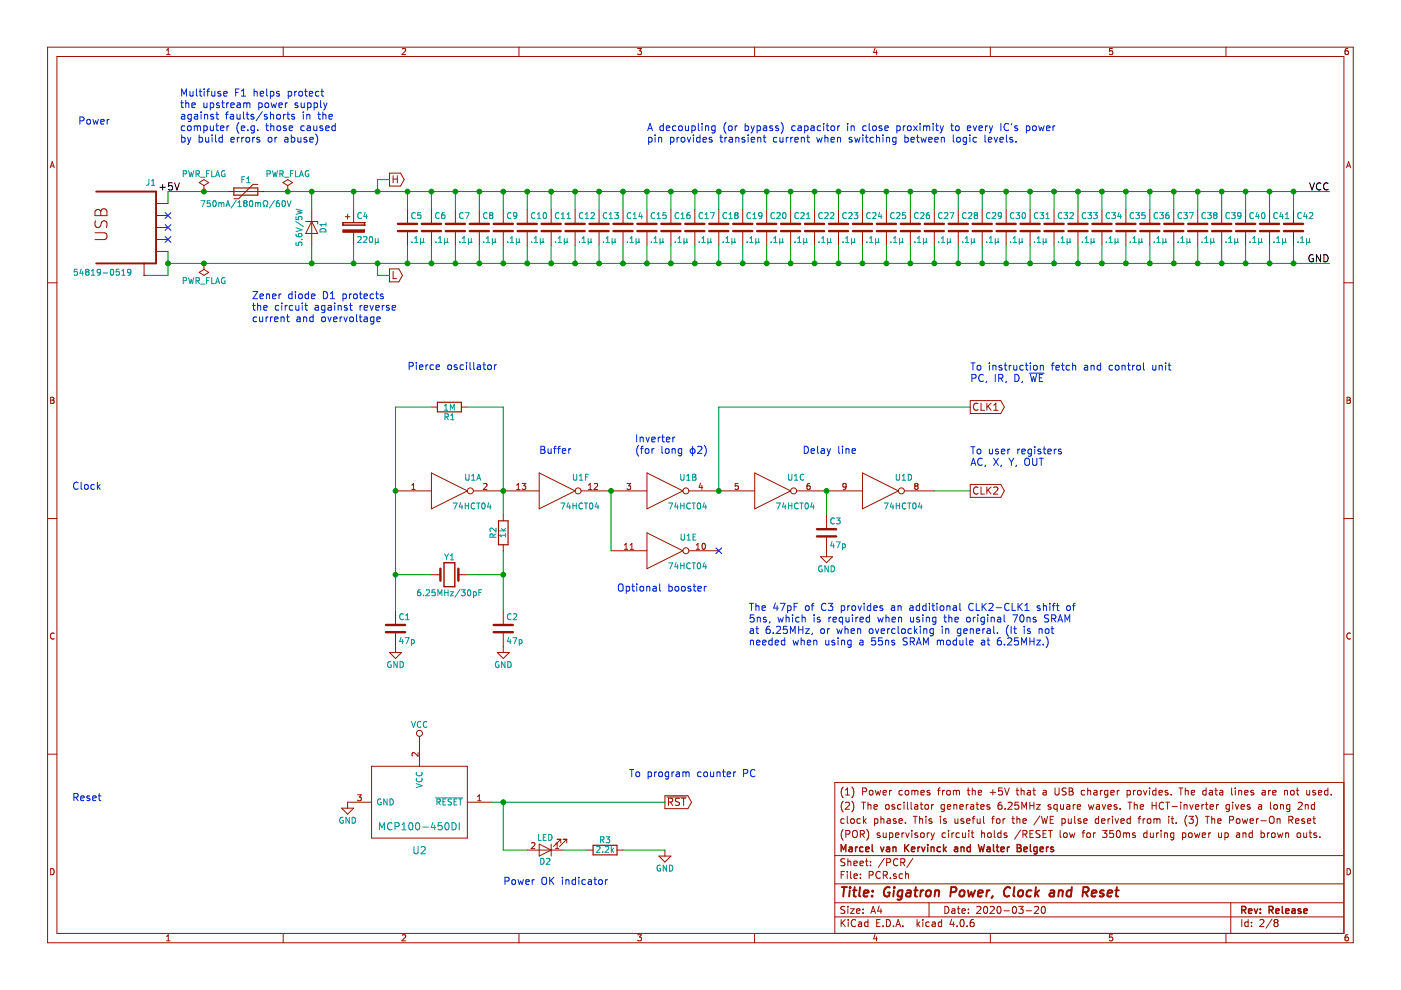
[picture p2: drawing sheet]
<svg xmlns="http://www.w3.org/2000/svg" width="297mm" height="210mm" viewBox="0 0 297 210" stroke-linecap="round" stroke-linejoin="round" font-family="sans-serif">
<g fill="none" stroke="#0327cd" stroke-width=".21">
<path d="M40.3 19.4v.9l.4 .1 .2-.2M40.9 19.4v1M41.6 18.9v1.3l.3 .2M42.2 19.4h.6M42.4 18.9v1.3l.4 .2M43.3 18.9v.1M43.3 19.4v1M43.8 19.4h.6M44.4 18.9l-.4 .2v1.3M44.9 19.4l.1 .9 .3 .1 .3-.2M45.6 19.4v1M46.8 19.4h-.4l-.2 .2 .1 .2 .5 .2v.3h-.6"/>
<path d="M47.4 19.9l.8-.2-.1-.3h-.4l-.3 .2 .1 .7h.6M50 19.6h.5M50.7 18.9h-.7v1.5M51.2 19.3l.4-.4v1.5M53.9 19.5l.1-.1a.36 .36 0 0 1 .5 .2v.8M53.9 18.9v1.5M55.2 19.9l.7-.2-.1-.3h-.4l-.2 .2v.7h.6M56.5 18.9v1.3l.3 .2M57.3 19.4h.5l.3 .3-.2 .6h-.6M57.3 19.4v1.5M59.2 19.4h-.3l-.3 .2 .1 .2 .5 .2v.3h-.6M61.1 19.4h.4l.3 .3-.1 .6h-.6"/>
<path d="M61.1 19.4v1.5M62.5 19.4v1M62.9 19.4l-.4 .3M63.4 19.5l.3-.1 .4 .1 .1 .6-.2 .2-.3 .1-.3-.2zM64.6 19.4h.6M64.8 18.9v1.3l.4 .2M65.6 19.9l.7-.2-.1-.3h-.4l-.2 .2 .1 .7h.5M67.6 19.4h-.4l-.3 .3 .1 .6h.6M68 19.4h.6M68.2 18.9v1.3l.4 .2M16.9 25.6l.8-.1 .1-.2v-.3l-.3-.2h-.6v1.5M18.5 25.5l.2-.2 .4 .2 .1 .5-.2 .2-.3 .1-.2-.1z"/>
<path d="M19.7 25.3l.3 1 .3-.7 .3 .7 .3-1M21.4 25.8l.7-.1-.1-.3-.4-.1-.2 .2v.7h.6M22.7 25.3v1M23.2 25.3l-.5 .3M38.3 21.8h.6M38.5 20.4v-1.5l.5 1.1 .5-1.1v1.5M38.5 21.3v1.3l.4 .2M38.5 28.6v1.5M38.5 24.3h.6l.1 1M38.5 29.2l.5-.1 .3 .3-.2 .7h-.6M39.2 24.6l-.7 .2a.3 .3 0 0 0 .2 .5l.5-.1M39.2 26.8l-.5-.1-.3 .3 .2 .6h.6"/>
<path d="M39.4 22l.1-.1a.36 .36 0 0 1 .5 .1v.8M39.4 21.3v1.5M39.8 29.1l.3 1M39.8 26.8l.2-.1 .5 .1v.6l-.1 .2-.4 .1-.2-.2zM40.1 30.1l-.3 .5M40.5 29.1l-.4 1M40.5 24.3l-.4-.1-.3 .3 .2 .7h.5M40.5 24.2v1.3l-.2 .3-.4-.1M40.7 22.3l.7-.1-.1-.3-.4-.1-.2 .2 .1 .7h.5M41.2 26.7v1M41.2 26.8h.1a.36 .36 0 0 1 .5 .1M41.3 24.3h.5l.1 1"/>
<path d="M41.8 26.9a.35 .35 0 0 1 .4-.2 .35 .35 0 0 1 .3 .2v.8M41.8 26.9v.8M41.9 24.6l-.6 .2a.3 .3 0 0 0 .1 .5l.5-.1M42.2 29.2l.5-.1 .3 .3-.2 .7h-.6M42.2 28.6v1.5M42.6 23.7v.2M42.6 24.2v1.1M43.2 21.8l.1 .9 .3 .1 .3-.1M43.2 26.7v1.5M43.2 26.8l.4-.1 .4 .3-.2 .6h-.6M43.4 24.4v-.1a.36 .36 0 0 1 .6 .2v.8M43.4 24.2v1.1"/>
<path d="M43.6 29.1l.1 1h.3l.3-.1M43.9 21.8v1M44.3 29.1v1M44.6 21.9l.4-.1 .3 .3-.1 .6h-.6M44.6 21.8v1.5M44.6 26.7l.1 .9 .3 .1 .2-.2M45 28.6v.2M45 29.1v1M45.2 24.3l-.3-.1-.2 .3v.2l.5 .1v.4h-.5M45.2 26.7v1M45.7 28.6v1.3l.2 .2M45.8 26.7h.5"/>
<path d="M45.8 24.2h.6M46 26.2v1.3l.3 .2M46 23.7v1.4l.4 .2M46.5 21.9l-.4-.1-.2 .2 .1 .2 .5 .2v.3h-.6M46.7 27.2l.8-.2-.1-.2-.4-.1-.3 .2 .1 .7h.6M47 21.8h.6M47.1 28.6v1.5M47.1 29.2l-.4-.1-.3 .3 .2 .7h.5M47.2 21.3v1.3l.4 .2M47.8 24.2h.6M48.1 21.8v1M48.1 26.7v1"/>
<path d="M48.4 23.7l-.4 .3v1.3M48.5 21.8l-.4 .3M48.5 26.7l-.4 .3M48.9 24.3h.6v1M48.9 22.3l.8-.1-.1-.3-.4-.1-.3 .2 .1 .7h.6M49 29.6l.7-.1-.1-.3-.4-.1-.2 .2v.8h.6M49.5 24.6l-.6 .2a.3 .3 0 0 0 .1 .5l.5-.1M50.2 24.2l.1 1 .4 .1 .2-.2M50.3 21.9h.6l.1 .9M50.3 29.1v1M50.7 26a1.74 1.74 0 0 0 0 2.3M50.8 29.1l-.5 .3"/>
<path d="M50.9 24.2v1.1M51 22.2l-.7 .1a.3 .3 0 0 0 .1 .5l.6-.1M51.2 27.2l.7-.2-.1-.2-.4-.1-.2 .2v.7h.6M51.2 20.4h.9M51.3 29.1v1M51.6 23.7v1.4l.2 .2M51.7 22v-.1a.36 .36 0 0 1 .6 .1M51.7 21.8v1M51.7 29.1l-.4 .3M52.2 24.2h.6M52.2 29.3l.2-.2 .5 .2v.6l-.1 .2h-.4l-.2-.1zM52.3 22a.35 .35 0 0 1 .4-.2 .35 .35 0 0 1 .3 .2v.8"/>
<path d="M52.3 22v.8M52.4 23.7v1.4l.4 .2M52.5 27.5v.2M53.6 29.1v1M53.8 24.3l-.4-.1-.2 .3 .1 .2 .5 .1v.4h-.6M53.9 26.8l-.4-.1-.3 .3 .1 .6h.6M53.9 26.7v1.2l-.3 .3-.3-.1M54 29.1l-.4 .3M54.6 27.5v.2M54.9 21.9l.4-.1 .3 .3-.1 .6h-.6M54.9 21.8v1.5M55 29.2l-.3-.1-.3 .2 .1 .2 .5 .2v.4h-.6"/>
<path d="M55.6 23.7l-1.3 1.9M56.2 22l.3-.2 .4 .2 .1 .5-.2 .2-.3 .1-.3-.1zM56.3 26.7h.6M56.5 26.2v1.3l.4 .2M56.6 24.3l-.3-.1-.3 .3 .1 .2 .5 .1v.4h-.6M56.9 29.3l.3-.2 .4 .2 .1 .6-.2 .2h-.3l-.3-.1zM57.4 23.7v1.6M57.4 24.4v-.1a.36 .36 0 0 1 .6 .2v.8M57.4 26.8h.1a.36 .36 0 0 1 .6 .1v.8M57.4 26.2v1.5M57.5 21.8l.3 1 .2-.7 .3 .7 .3-1M58.3 29.1v1"/>
<path d="M58.7 24.4l.3-.2 .4 .2 .1 .6-.2 .2-.3 .1-.3-.2zM58.7 29.1l-.4 .3M58.8 26.8l.2-.1 .4 .1 .1 .6-.1 .2-.4 .1-.2-.2zM59.1 22.3l.8-.1-.1-.3-.4-.1-.3 .2 .1 .7h.6M60.1 24.2v1.1M60.4 29.2h.6l.1 .9M60.5 21.8v1M60.5 24.2l-.4 .3M60.7 26.8l-.4-.1-.2 .2v.2l.6 .2v.3h-.6M60.8 24.2h.6M60.9 21.8l-.4 .3M61 23.7v1.4l.4 .2"/>
<path d="M61.1 29.5l-.7 .1a.3 .3 0 0 0 .2 .5h.5M61.3 27.2l.8-.2-.1-.2-.5-.1-.2 .2 .1 .7h.6M61.8 29.2l.4-.1 .3 .3-.1 .7h-.6M61.8 28.6v1.5M62.4 24.3l-.3-.1-.3 .3 .1 .2 .5 .1v.4h-.6M63.1 21.9l-.3-.1-.3 .2 .1 .2 .5 .2v.3h-.6M63.1 29.1l.1 1h.4l.2-.1M63.8 29.1v1M63.9 21.8v.9l.4 .1 .2-.1M64.3 23.7v.2M64.3 24.2v1.1M64.5 21.8v1"/>
<path d="M64.5 26.8l-.4-.1-.3 .3 .1 .6h.6M65 29.2l-.3-.1-.3 .2 .1 .2 .5 .2v.4h-.6M65 24.4l.1-.1a.36 .36 0 0 1 .6 .2v.8M65 24.2v1.1M65.1 26.8h.6l.1 .9M65.2 21.9l.5-.1 .3 .3-.2 .6h-.6M65.2 21.8v1.5M65.7 29.6l.7-.1-.1-.3-.4-.1-.2 .2 .1 .8h.5M65.8 27l-.7 .2a.3 .3 0 0 0 .2 .5l.5-.1M66.5 26.7l.1 .9 .4 .1 .2-.2M66.6 21.9l.4-.1 .3 .3-.1 .6h-.6M66.6 21.8v1.5"/>
<path d="M66.9 28.4a1.74 1.74 0 0 1 0 2.3M67.2 26.7v1M67.4 24.2h.6M67.6 23.7v1.4l.4 .2M68 21.3v1.3l.2 .2M68.4 26.8l-.4-.1-.2 .2 .1 .2 .5 .2v.3h-.6M68.4 24.4l.1-.1a.36 .36 0 0 1 .6 .2v.8M68.4 23.7v1.6M68.6 21.8l.4 1M69 22.8l-.4 .5M69.1 27.2l.7-.2-.1-.2-.4-.1-.2 .2v.7h.6M69.3 21.8l-.3 1"/>
<path d="M69.7 24.8l.8-.2-.1-.3-.4-.1-.3 .3 .1 .7h.6M71.1 26.8l-.4-.1-.3 .3 .1 .6h.6M71.1 26.2v1.5M137.3 27.7l.5-1.5 .5 1.5M137.4 27.3h.8M137.5 29.2l.5-.1 .3 .3-.2 .7h-.6M137.5 29.1v1.5M138.9 28.6v.2M138.9 29.1v1M139.6 29.3l.1-.1a.36 .36 0 0 1 .6 .1v.8M139.6 29.1v1M140.6 26.8l-.4-.1-.3 .3 .2 .6h.5"/>
<path d="M140.6 26.2v1.5M141.3 27.2l.7-.2-.1-.2-.4-.1-.2 .2 .1 .7h.5M142.2 29.2l.4-.1 .3 .3-.1 .7h-.6M142.2 29.1v1.5M143.3 26.8l-.4-.1-.3 .3 .1 .6h.6M143.5 29.1v1M143.9 26.8l.3-.1 .4 .1 .1 .6-.2 .2-.3 .1-.3-.2zM144 29.1l-.5 .3M144.5 29.3l.2-.2 .4 .2 .1 .6-.1 .2h-.4l-.2-.1zM145.3 26.7l.1 .9 .3 .1 .3-.2M145.7 29.1l.4 1 .3-1M146 26.7v1"/>
<path d="M146.7 26.8l.4-.1 .3 .3-.1 .6h-.6M146.7 26.7v1.5M147 28.6v.2M147 29.1v1M148.1 26.2v1.3l.2 .2M148.4 29.2l-.4-.1-.3 .3 .1 .7h.6M148.4 28.6v1.5M148.8 26.2v.1M148.8 26.7v1M149 29.6l.8-.1-.1-.3-.4-.1-.3 .2 .1 .8h.6M149.6 26.8h.1a.36 .36 0 0 1 .5 .1v.8M149.6 26.7v1"/>
<path d="M150.9 29.2l-.3-.1-.3 .2 .1 .2 .5 .2v.4h-.6M151.6 26.8l-.4-.1-.3 .3 .1 .6h.6M151.6 26.7v1.2l-.3 .3-.3-.1M152.6 29.1h.6M152.8 28.6v1.3l.4 .2M153.7 29.1v1M153.9 26a1.74 1.74 0 0 0 0 2.3M154.1 29.1l-.4 .3M154.5 26.8l.2-.1 .5 .1v.6l-.1 .2-.4 .1-.2-.2zM154.6 29.2h.6l.1 .9M155.3 29.5l-.7 .1a.3 .3 0 0 0 .2 .5h.5M155.9 26.7v1"/>
<path d="M156 29.3l.1-.1a.36 .36 0 0 1 .6 .1v.8M156 29.1v1M156.3 26.7l-.4 .3M157.9 29.2l-.4-.1-.2 .2 .1 .2 .5 .2v.4h-.6M158 26.8l.4-.1 .3 .3-.1 .6h-.6M158 26.2v1.5M158.6 28.6v.2M158.6 29.1v1M159.2 26.7l.4 1M159.3 29.6l.7-.1-.1-.3-.4-.1-.2 .2 .1 .8h.5M159.6 27.7l-.4 .5M159.9 26.7l-.3 1"/>
<path d="M160.5 26.8l.5-.1 .3 .3-.2 .6h-.6M160.5 26.7v1.5M160.6 29.3l.1-.1a.36 .36 0 0 1 .6 .1v.8M160.6 29.1v1M161.8 29.1h.6M161.9 26.8h.6l.1 .9M162 28.6v1.3l.4 .2M162.6 27l-.7 .2a.3 .3 0 0 0 .1 .5l.6-.1M163.8 26.8l-.4-.1-.2 .2 .1 .2 .5 .2v.3h-.6M164.7 29.2l-.4-.1-.3 .3 .1 .7h.6M165 26.8l-.3-.1-.3 .2 .1 .2 .5 .2v.3h-.6M165.3 29.1l.1 1h.4l.2-.1"/>
<path d="M165.6 26a1.74 1.74 0 0 1 0 2.3M166 29.1v1M166.7 29.1v1M167.1 29.1l-.4 .3M167.7 29.1v1M168.1 29.1l-.4 .3M168.5 29.6l.8-.1-.1-.3-.5-.1-.2 .2 .1 .8h.6M168.6 26.8l-.4-.1-.3 .3 .1 .6h.6M169.2 26.8h.6l.1 .9M169.9 29.1v1M169.9 27l-.7 .2a.3 .3 0 0 0 .2 .5l.5-.1M169.9 29.3l.1-.1a.36 .36 0 0 1 .5 .1v.8"/>
<path d="M170.6 26.8l.4-.1 .3 .3-.1 .6h-.6M170.6 26.7v1.5M171.1 29.1h.5M171.3 28.6v1.3l.3 .2M172 26.8h.6v.9M172.6 27l-.6 .2a.3 .3 0 0 0 .1 .5l.5-.1M173.2 29.1l.2 1 .3-.7 .3 .7 .3-1M174 26.8l-.4-.1-.3 .3 .1 .6h.6M174.6 26.2v.1M174.6 26.7v1M174.9 29.3l.1-.1a.36 .36 0 0 1 .6 .1v.8M174.9 28.6v1.5"/>
<path d="M175.2 26.7h.6M175.4 26.2v1.3l.4 .2M176.2 29.6l.7-.1-.1-.3-.4-.1-.2 .2 .1 .8h.5M176.2 26.8l.3-.1 .4 .1 .1 .6-.2 .2-.3 .1-.3-.2zM177.6 29.3v-.1a.36 .36 0 0 1 .6 .1v.8M177.6 29.1v1M177.6 26.7v1M178 26.7l-.4 .3M179.7 26.2v.1M179.7 26.7v1M180.4 26.7v1M180.4 26.8h.1a.36 .36 0 0 1 .6 .1v.8"/>
<path d="M180.6 29.2l-.4-.1-.2 .2 .1 .2 .5 .2v.4h-.6M181.2 29.1l.3 1 .3-.7 .3 .7 .3-1M182.9 28.6v.2M182.9 29.1v1M183.5 29.1h.6M183.6 26.8l-.4-.1-.3 .3 .2 .6h.5M183.7 28.6v1.3l.4 .2M184.3 26.2v1.3l.2 .2M185.1 26.8l.2-.1 .4 .1 .1 .6-.1 .2-.4 .1-.2-.2zM185.2 29.2l-.4-.1-.3 .3 .1 .7h.6M185.8 29.3l.1-.1a.36 .36 0 0 1 .6 .1v.8M185.8 28.6v1.5"/>
<path d="M186.9 26.8l-.3-.1-.2 .2v.2l.5 .2v.3h-.5M187.2 28.6v.2M187.2 29.1v1M187.6 27.2l.7-.2v-.2l-.5-.1-.2 .2 .1 .7h.6M187.9 29.3l.1-.1a.36 .36 0 0 1 .6 .1v.8M187.9 29.1v1M190 29.2l-.5-.1-.3 .3 .2 .7h.6M190 29.1v1.3l-.3 .2h-.4M190.1 26.8l.5-.1 .3 .3-.2 .6h-.6M190.1 26.7v1.5M191.5 26.7v1M191.8 29.2l.5-.1 .3 .3-.2 .7h-.6"/>
<path d="M191.8 28.6v1.5M191.9 26.7l-.4 .3M192.5 26.8l.2-.1 .4 .1 .1 .6-.2 .2-.3 .1-.2-.2zM193.1 29.6l.8-.1-.1-.3-.4-.1-.3 .2 .1 .8h.6M193.7 26.7l.8 1M194.3 29.1h.6M194.5 26.7l-.8 1M194.5 28.6v1.3l.4 .2M195.1 26.2v.1M195.1 26.7v1M195.2 29.1l.3 1 .3-.7 .3 .7 .3-1M195.8 26.7v1"/>
<path d="M195.8 26.8h.1a.36 .36 0 0 1 .6 .1M196.5 26.9a.35 .35 0 0 1 .3-.2 .35 .35 0 0 1 .3 .2v.8M196.5 26.9v.8M196.9 29.6l.7-.1v-.3l-.5-.1-.2 .2 .1 .8h.6M197.8 26.2v.1M197.8 26.7v1M198.2 29.6l.7-.1v-.3l-.5-.1-.2 .2 .1 .8h.6M198.4 26.7h.6M198.6 26.2v1.3l.4 .2M199.3 26.7l.4 1M199.6 29.3v-.1a.36 .36 0 0 1 .6 .1v.8M199.6 29.1v1"/>
<path d="M199.7 27.7l-.4 .5M200 26.7l-.3 1M201.6 26.7h.6M201.8 26.2v1.3l.4 .2M202.1 28.6v1.3l.2 .2M202.6 26.8l.3-.1 .4 .1 .1 .6-.2 .2-.3 .1-.3-.2zM202.9 29.3l.2-.2 .5 .2v.6l-.1 .2h-.4l-.2-.1zM204.9 29.2l-.4-.1-.3 .3 .1 .7h.6M204.9 29.1v1.3l-.3 .2h-.3M205.1 27.2l.7-.2v-.2l-.5-.1-.2 .2 .1 .7h.6M205.6 28.6v.2M205.6 29.1v1"/>
<path d="M206.3 26.7l.4 1 .4-1M207 29.2l-.4-.1-.3 .3 .1 .7h.6M207.6 27.2l.7-.2-.1-.2-.4-.1-.2 .2v.7h.6M208.8 28.6v1.3l.3 .2M208.9 26.7v1M209.4 26.7l-.5 .3M209.5 29.6l.8-.1-.1-.3-.4-.1-.3 .2 .1 .8h.6M209.7 26.7l.4 1M210.1 27.7l-.4 .5M210.5 26.7l-.4 1M210.8 29.1l.3 1 .4-1M212 29.6l.7-.1v-.3l-.5-.1-.2 .2 .1 .8h.6"/>
<path d="M212.2 26.2v1.5M213.4 28.6v1.3l.2 .2M213.8 26.3a.72 .72 0 0 0-1 .5 .72 .72 0 0 0 .7 .9l.3-.2M214.5 26.2l-.1 .3M214.7 29.2l-.4-.1-.2 .2 .1 .2 .5 .2v.4h-.6M215.4 30v.1M215.7 26.8l-.3-.1-.3 .2 .1 .2 .5 .2v.3h-.6M217.6 26.7v1.5M217.6 26.8l.4-.1 .4 .3-.2 .6h-.6M219 26.8l.2-.1 .4 .1 .1 .6-.1 .2-.4 .1-.2-.2zM220.2 26.7l.3 1 .3-.7 .3 .7 .3-1M221.9 27.2l.7-.2-.1-.2-.4-.1-.2 .2 .1 .7h.5"/>
<path d="M223.3 26.7v1M223.7 26.7l-.4 .3M53.5 64.8h.6M53.6 61.8h1l-1 1.5h1M53.7 64.3v1.3l.4 .2M54.4 67.3l-.4-.1-.3 .3 .1 .6h.6M54.6 64.9l.1-.1a.36 .36 0 0 1 .6 .2v.8M54.6 64.3v1.5M55 67.2l.1 .9 .4 .1 .2-.1M55.1 62.8l.8-.1-.1-.3-.5-.1-.2 .3 .1 .7h.6M55.7 67.2v1M55.9 65.3l.7-.2v-.3h-.5l-.2 .2 .1 .7h.6"/>
<path d="M56.4 67.2v1M56.5 62.5l.1-.1a.36 .36 0 0 1 .6 .2v.7M56.5 62.3v1M56.8 67.2l-.4 .3M57.4 67.2v1M57.8 62.8l.7-.1-.1-.3-.4-.1-.2 .3 .1 .7h.5M57.8 67.2l-.4 .3M58.2 67.7l.8-.1-.1-.3-.5-.1-.2 .2 .1 .7h.6M59.1 64.8h-.4l-.3 .3 .1 .6h.6M59.2 62.3v1M59.6 62.3l-.4 .3M59.6 67.3h.1a.36 .36 0 0 1 .5 .1v.8"/>
<path d="M59.6 67.2v1M59.7 64.3v.1M59.7 64.8v1M60.5 64.8v1M60.8 67.2h.5M60.9 64.8l-.4 .3M61 66.7v1.3l.3 .2M61.9 62.4l-.4-.1-.3 .3 .1 .7h.6M61.9 61.8v1.5M62.1 64.8h-.5l-.3 .3 .2 .6h.6M62.6 61.8v.2M62.6 62.3v1"/>
<path d="M62.7 64.8l.1 .9 .3 .1 .3-.2M63 67.3h.6l.1 .9M63.4 62.5l.2-.2 .4 .2 .1 .6-.1 .2h-.4l-.2-.1zM63.4 64.8v1M63.7 67.6l-.7 .1a.3 .3 0 0 0 .1 .5l.6-.1M64.1 64.3v.1M64.1 64.8v1M64.4 67.3a.36 .36 0 0 1 .6 .1v.8M64.4 67.2v1M64.6 64.8h.6M64.8 64.3v1.3l.4 .2M65.4 62.4l-.4-.1-.3 .3 .1 .7h.6"/>
<path d="M65.4 61.8v1.5M66 62.8l.8-.1-.1-.3-.4-.1-.3 .3 .1 .7h.6M66.4 67.3l-.4-.1-.3 .3 .1 .6h.6M66.4 66.7v1.5M66.8 64.8h.6l.1 1M67.5 65.1l-.7 .2a.3 .3 0 0 0 .2 .5l.5-.1M68.3 67.3l.2-.1 .4 .1 .1 .6-.1 .2-.4 .1-.2-.1zM68.6 61.8a.77 .77 0 0 1 .9 .8 .77 .77 0 0 1-.9 .7zM68.9 64.8v1.2l-.3 .3-.4-.1M68.9 64.8h-.5l-.3 .3 .2 .6h.6M69.5 67.2l.4 1 .3-1M69.6 64.8h.6l.1 1"/>
<path d="M70 62.2l.5-.4v1.5M70 63.3h.9M70.3 65.1l-.7 .2a.3 .3 0 0 0 .1 .5l.6-.1M70.7 67.7l.8-.1-.1-.3-.4-.1-.3 .2 .1 .7h.6M71 64.3v.1M71 64.8v1M71.7 64.9l.1-.1a.36 .36 0 0 1 .6 .2v.8M71.7 64.8v1M72.1 67.2v1M72.5 67.2l-.4 .3M72.7 62.4l.4-.1 .3 .3-.1 .7h-.6M72.7 62.3v1.5"/>
<path d="M72.9 67.2l.4 1 .3-1M73.6 64.8h-.4l-.2 .2 .1 .2 .5 .1v.4h-.6M74.1 62.3v1M74.1 64.8h.6M74.2 67.3l.2-.1 .5 .1v.6l-.1 .2-.4 .1-.2-.1zM74.3 64.3v1.3l.4 .2M74.5 62.3l-.4 .3M75 62.5l.3-.2 .4 .2 .1 .6-.2 .2h-.3l-.3-.1zM75.6 66.7v1.3l.2 .2M76.2 67.2h.5M76.2 62.3h.6M76.3 64.8v1"/>
<path d="M76.4 66.7v1.3l.3 .2M76.4 61.8v1.3l.4 .2M76.8 64.8l-.5 .3M77.2 62.8l.7-.1-.1-.3-.4-.1-.2 .3 .1 .7h.5M77.2 65.3l.7-.2v-.3h-.5l-.2 .2 .1 .7h.6M77.2 67.3h.6l.1 .9M77.9 67.6l-.7 .1a.3 .3 0 0 0 .2 .5l.5-.1M78.5 64.8l.3 1 .4-1M79.2 62.4l-.4-.1-.3 .3 .1 .7h.6M79.3 67.3l-.5-.1-.3 .3 .2 .6h.6M79.3 67.2v1.2l-.3 .3-.4-.1M79.6 62.3h.6"/>
<path d="M79.7 65.3l.7-.2-.1-.3h-.4l-.2 .2v.7h.6M79.8 61.8v1.3l.4 .2M79.9 67.7l.7-.1v-.3l-.5-.1-.2 .2 .1 .7h.6M81 64.8v1M81.2 62.4l-.3-.1-.3 .3 .1 .2 .5 .1v.4h-.6M81.5 64.8l-.5 .3M82.5 64.8h-.4l-.2 .2 .1 .2 .5 .1v.4h-.6M83.1 65.3l.8-.2-.1-.3h-.4l-.3 .2 .1 .7h.6M86.8 77.7l.7-.1 .1-.2v-.4l-.3-.2h-.5v1.6M88.3 76.8v.2M88.3 77.4v1M88.9 77.9l.8-.2-.1-.3h-.4l-.3 .2 .1 .7h.6"/>
<path d="M90.3 77.4v1M90.7 77.4l-.4 .3M91.9 77.4h-.4l-.3 .3 .1 .6h.6M92.5 77.9l.7-.2-.1-.3h-.4l-.2 .2v.7h.6M95 77.5l.2-.1 .5 .1v.6l-.1 .2-.4 .1-.2-.2zM96.9 77.4h-.4l-.2 .2 .1 .2 .5 .1v.4h-.6M98.3 77.4h-.5l-.3 .3 .2 .6h.6M98.9 76.8v.2M98.9 77.4v1M99.6 76.8v1.4l.3 .2M100.4 76.8v1.4l.3 .2M101.2 77.4h.6l.1 1"/>
<path d="M101.9 77.7l-.7 .2a.3 .3 0 0 0 .2 .5l.5-.1M102.4 77.4h.6M102.6 76.8v1.4l.4 .2M103.5 77.5l.2-.1 .4 .1 .1 .6-.2 .2-.3 .1-.2-.2zM104.8 77.4v1M105.3 77.4l-.5 .3M205.9 76.9h.8M206.3 76.9v1.6M207.2 77.6l.3-.1 .4 .1 .1 .6-.2 .2-.3 .1-.3-.2zM208.5 79.5a.72 .72 0 0 0-1 .5 .72 .72 0 0 0 .7 .9l.3-.1M209.8 76.9v.2M209.8 77.5v1"/>
<path d="M210.5 77.6l.1-.1a.36 .36 0 0 1 .6 .2v.8M210.5 77.5v1M211 79.4v1.5M212.4 77.5h-.4l-.2 .2 .1 .2 .5 .1v.4h-.6M212.9 77.5h.6M213.1 76.9v1.4l.4 .2M214 77.5v1M214.4 77.5l-.4 .3M214.9 77.5l.1 .9 .4 .1 .2-.2M215.2 79.4a.77 .77 0 0 1 .9 .7 .77 .77 0 0 1-.9 .8zM215.6 77.5v1M217 77.5h-.5l-.3 .3 .2 .6h.6"/>
<path d="M217.4 77.5h.6M217.6 76.9v1.4l.4 .2M218.2 79.1h3.2M218.5 76.9v.2M218.5 77.5v1M218.5 79.4l.3 1.5 .3-1.1 .3 1.1 .4-1.5M219.2 77.6l.2-.1 .4 .1 .1 .6-.1 .2-.4 .1-.2-.2zM220.6 77.6v-.1a.36 .36 0 0 1 .6 .2v.8M220.6 77.5v1M221.1 79.4h-.7v1.5h.7M222.9 77.5h.6M223.5 76.9l-.4 .3v1.3"/>
<path d="M223.9 78l.7-.2-.1-.3h-.4l-.2 .2 .1 .7h.5M225.1 77.5h.5M225.3 76.9v1.4l.3 .2M226.8 77.5h-.5l-.3 .3 .2 .6h.6M227.4 77.6l.1-.1a.36 .36 0 0 1 .6 .2v.8M227.4 76.9v1.6M230 77.5h.5l.1 1M230.6 77.8l-.6 .2a.3 .3 0 0 0 .1 .5l.5-.1M231.3 77.6l.1-.1a.36 .36 0 0 1 .6 .2v.8M231.3 77.5v1M233.4 77.5h-.5l-.3 .3 .2 .6h.6M233.4 76.9v1.6"/>
<path d="M235.9 77.5h-.4l-.3 .3 .1 .6h.6M236.5 77.6l.3-.1 .4 .1 .1 .6-.2 .2-.3 .1-.3-.2zM237.9 77.6l.1-.1a.36 .36 0 0 1 .6 .2v.8M237.9 77.5v1M239.1 77.5h.5M239.3 76.9v1.4l.3 .2M240.1 77.5v1M240.6 77.5l-.5 .3M241.1 77.6l.2-.1 .4 .1 .1 .6-.1 .2-.4 .1-.2-.2zM242.4 76.9v1.4l.3 .2M244.4 77.5l.1 .9 .3 .1 .3-.2M245.1 77.5v1"/>
<path d="M245.8 77.6v-.1a.36 .36 0 0 1 .6 .2v.8M245.8 77.5v1M247.1 76.9v.2M247.1 77.5v1M247.7 77.5h.6M247.9 76.9v1.4l.4 .2M114.7 94.6h.5l.3 .3-.3 .4 .3 .2 .1 .4-.3 .2h-.6zM114.7 95.3h.5M116.2 95.1l.1 1h.3l.3-.1M116.9 95.1v1M117.4 95.1h.6M118 94.6l-.4 .2v1.3"/>
<path d="M118.2 95.1h.6M118.8 94.6l-.4 .2v1.3M119.2 95.6l.8-.1-.1-.3-.5-.1-.2 .2 .1 .8h.6M120.6 95.1v1M121 95.1l-.4 .3M135 92.2v1.5M135.4 94.4a1.74 1.74 0 0 0 0 2.3M135.7 92.7v1M135.7 92.8h.1a.36 .36 0 0 1 .6 .1v.8M135.8 95.1h.6M136.4 94.6l-.4 .2v1.3M136.9 95.3l.2-.2 .4 .2 .1 .6-.2 .2h-.3l-.2-.1z"/>
<path d="M137 92.7l.3 1 .4-1M138.2 93.2l.7-.2-.1-.2-.4-.1-.2 .2 .1 .7h.5M138.2 95.1v1M138.7 95.1l-.5 .3M139.6 92.7v1M140 92.7l-.4 .3M140.3 92.7h.6M140.3 94.6v1.3l.3 .2M140.5 92.2v1.3l.4 .2M141.2 95.2l.4-.1 .3 .3v.5l-.3 .2-.5-.2zM141.3 93.2l.7-.2-.1-.2-.4-.1-.2 .2 .1 .7h.5M142.5 95.3l.1-.1a.36 .36 0 0 1 .6 .1v.8"/>
<path d="M142.5 95.1v1M142.7 92.7v1M143.1 92.7l-.4 .3M144.5 95.2l-.4-.1-.3 .3 .1 .7h.6M144.5 95.1v1.3l-.3 .2h-.3M146.8 94.6v2M147.9 94.8l.6-.2 .3 .4-.9 1.1h.9M149.3 94.4a1.74 1.74 0 0 1 0 2.3M170.5 94.6a.77 .77 0 0 1 .9 .8 .77 .77 0 0 1-.9 .7zM172 95.6l.7-.1-.1-.3-.4-.1-.2 .2v.8h.6M173.3 94.6v1.3l.3 .2M174.1 95.2h.6l.1 .9"/>
<path d="M174.8 95.5l-.7 .1a.3 .3 0 0 0 .2 .5h.5M175.4 95.1l.3 1M175.7 96.1l-.3 .5M176.1 95.1l-.4 1M177.8 94.6v1.3l.3 .2M178.6 94.6v.2M178.6 95.1v1M179.4 95.3v-.1a.36 .36 0 0 1 .6 .1v.8M179.4 95.1v1M180.7 95.6l.7-.1-.1-.3-.4-.1-.2 .2v.8h.6M205.9 94.7h.8M205.9 98.7l.5-1.5 .5 1.5"/>
<path d="M206 98.2h.7M206.1 80.2l.7-.1 .2-.2-.1-.4-.3-.1h-.5v1.5M206.3 94.7v1.5M207.2 95.4l.3-.2 .4 .2 .1 .6-.2 .2h-.3l-.3-.1zM208.2 97.3a.72 .72 0 0 0-1 .5 .72 .72 0 0 0 .7 .9l.3-.2M209 98.6l-.2 .3M209.2 80.8l-.2 .3M209.8 95.2v1h.4l.2-.1M210.4 95.2v1M210.7 97.2l1 1.5M211.6 95.3l-.3-.1-.2 .3v.2l.5 .1v.4h-.5M211.7 97.2l-1 1.5"/>
<path d="M211.8 80.2l.7-.1 .1-.2v-.4l-.3-.1h-.5v1.5M212.1 80.2l.5 .7M212.3 98.6l-.1 .3M212.3 95.7l.7-.1v-.3l-.5-.1-.2 .3 .1 .7h.6M213.3 80.8l-.1 .3M213.7 95.2v1M213.9 97.2l.5 .8M214.1 95.2l-.4 .3M214.4 98v.7M214.9 97.2l-.5 .8M215.5 98.6l-.1 .3M215.8 95.2v1"/>
<path d="M216.2 95.2l-.4 .3M216.6 95.7l.8-.1-.1-.3-.4-.1-.3 .3 .1 .7h.6M216.8 80.8l-.2 .3M217.3 97.4a.5 .5 0 0 1 .6-.3 .5 .5 0 0 1 .4 .6l-.1 .8-.3 .2a.53 .53 0 0 1-.6-.5zM218.7 95.3l-.5-.1-.3 .3 .2 .7h.6M218.7 95.2v1.3l-.3 .2h-.4M218.9 97.2v1.2l.3 .3h.3l.3-.3v-1.2M219.4 94.7v.2M219.4 95.2v1M220.3 97.2h.9M220.4 80.1h.5M220.6 95.3l-.3-.1-.2 .3v.2l.5 .1v.4h-.5"/>
<path d="M220.8 97.2v1.5M221.2 95.2h.6M221.4 94.7v1.3l.4 .2M222.2 95.7l.7-.1-.1-.3-.4-.1-.2 .3v.7h.6M223.5 95.2v1M224 95.2l-.5 .3M225 95.3l-.4-.1-.2 .3 .1 .2 .5 .1v.4h-.6M16.6 102.4a.72 .72 0 0 0-1.1 .5 .72 .72 0 0 0 .8 .9l.3-.2M17.2 102.2v1.3l.2 .3M18 102.9l.2-.2 .4 .2 .1 .6-.1 .2-.4 .1-.2-.2zM20 102.8l-.4-.1-.3 .3 .1 .7h.6M20.6 102.2v1.6"/>
<path d="M20.8 103.2l.4 .6M21.2 102.7l-.6 .6M131.2 124a.5 .5 0 0 1 .6-.2 .5 .5 0 0 1 .3 .5v.8l-.3 .2a.53 .53 0 0 1-.7-.5zM132.8 124.4l.4-.1 .3 .3-.1 .7h-.6M132.8 124.3v1.5M133.9 124.3h.6M134.1 123.8v1.3l.4 .2M135 123.8v.2M135 124.3v1M135.8 124.4l.4-.1 .3 .3v.4l-.3 .3-.5-.3zM137.1 124.5l.1-.1a.36 .36 0 0 1 .6 .1v.8M137.1 124.3v1"/>
<path d="M138.5 124.4h.6v.9M139.1 124.7l-.6 .1a.3 .3 0 0 0 .1 .5h.5M139.9 123.8v1.3l.2 .2M141.8 124.4l.4-.1 .3 .3-.1 .7h-.6M141.8 123.8v1.5M143.2 124.5l.2-.2 .4 .2 .1 .5-.1 .3h-.4l-.2-.1zM144.6 124.5l.2-.2 .4 .2 .1 .5-.2 .3h-.3l-.2-.1zM146.4 124.4l-.3-.1-.3 .2 .1 .2 .5 .2v.4h-.6M147 124.3h.5M147.2 123.8v1.3l.3 .2M148 124.8l.7-.1-.1-.3-.4-.1-.2 .2v.8h.6M149.3 124.3v1"/>
<path d="M149.8 124.3l-.5 .3M158.9 127.9h.9M159.1 135.9l.1-.1a.36 .36 0 0 1 .6 .2v.8M159.1 133.4h.6l.1 .9M159.1 135.7v1.1M159.3 127.9v1.5M159.8 133.7l-.7 .1a.3 .3 0 0 0 .2 .5l.5-.1M159.8 130.4h-.7l-.1 .7 .3-.2 .5 .1 .1 .6-.3 .3-.6-.2M160.3 127.9v1.5M160.3 128.6v-.1a.36 .36 0 0 1 .6 .2v.7M160.3 133.3h.6M160.4 136.2l.7-.1v-.3l-.5-.1-.2 .3 .1 .7h.6"/>
<path d="M160.5 132.8v1.3l.4 .2M160.5 131l.1-.1a.36 .36 0 0 1 .6 .2v.8M160.5 130.9v1M161.6 128.9l.7-.1-.1-.3-.4-.1-.2 .3v.7h.6M161.7 136.2l.7-.1-.1-.3-.4-.1-.2 .3 .1 .7h.5M162.4 130.9h-.3l-.3 .2 .1 .2 .5 .1v.4h-.6M163.2 132.8l-.5 .1a.99 .99 0 0 0 0 1.4l.5-.1 .1-.5-.3-.3h-.3l-.3 .3M163.2 131.8l-.1 .3M163.7 135.8l-.4-.1-.3 .3 .1 .7h.6M163.7 135.2v1.6M163.9 134.2v.1M164.4 136.2l.7-.1-.1-.3-.4-.1-.2 .3v.7h.6"/>
<path d="M164.4 127.8l-.4 1.1h1M164.6 132.9l.6-.1 .3 .4-.9 1.1h.9M164.8 128.4v1M164.9 130.9l.3 1 .3-.7 .3 .7 .3-1M165.4 127.9h1l-.6 1.5M166.4 135.8l-.4-.1-.4 .3 .2 .7h.6M166.4 135.2v1.6M166.7 131v-.1a.36 .36 0 0 1 .6 .2v.8M166.7 130.4v1.5M166.9 132.8h-.8v.7l.2-.1 .5 .1 .1 .5-.3 .3-.5-.1M167 128.5l.4-.1 .3 .3-.1 .7h-.6M167 128.4v1.5"/>
<path d="M167.6 134.3v-1.5l.5 1.1 .5-1.1v1.5M168 130.4v.1M168 130.9v1M168.1 135.7l.3 1.1 .3-.8 .3 .8 .3-1.1M168.4 128.7h.5M169.1 127.9h-.7v1.5M169.3 132.8v1.5M169.3 133.5h.9M169.4 130.9h-.4l-.3 .3 .1 .6h.6M169.9 135.9v-.1a.36 .36 0 0 1 .6 .2v.8M169.9 135.2v1.6M170.1 131v-.1a.36 .36 0 0 1 .6 .2v.8"/>
<path d="M170.1 130.4v1.5M170.2 132.8v1.5M170.8 133.3h.8l-.8 1h.8M170.8 128.6l.3-.2 .4 .2 .1 .6-.2 .2h-.3l-.3-.1zM171.2 136.2l.7-.1-.1-.3-.4-.1-.2 .3v.7h.6M172 128.4h.6M172.3 134.2l-.2 .3M172.5 135.9l.1-.1a.36 .36 0 0 1 .6 .2v.8M172.5 135.7v1.1M172.6 127.9l-.4 .2v1.3M172.6 130.4v.1M172.6 130.9v1"/>
<path d="M173.8 130.9h-.3l-.2 .2v.2l.5 .1v.4h-.5M174.1 133.5l.2-.2 .4 .2 .1 .5-.1 .2-.4 .1-.2-.1zM175.1 135.7v1l.4 .1 .2-.2M175.1 128.1a.72 .72 0 0 0-1 .5 .72 .72 0 0 0 .7 .8l.3-.1M175.4 133.3v1M175.6 127.9h1l-.5 .6 .5 .3-.1 .5-.2 .1-.7-.1M175.7 135.7v1.1M175.8 130.9v1M175.9 133.3l-.5 .3M176.2 130.9l-.4 .3M176.6 131.4l.8-.2-.1-.3h-.5l-.2 .2 .1 .7h.6M176.9 135.8l-.3-.1-.2 .3v.2l.5 .1v.4h-.5"/>
<path d="M177.4 133.3l.3 1 .3-.7 .3 .7 .3-1M177.7 135.2v.2M177.7 135.7v1.1M178.4 128.5l.4-.1 .3 .3-.1 .7h-.6M178.4 128.4v1.5M178.4 135.9l.1-.1a.36 .36 0 0 1 .6 .2v.8M178.4 135.7v1.1M178.6 130.9v1.5M178.6 130.9h-.4l-.3 .3 .2 .6h.5M179.2 133.5v-.1a.36 .36 0 0 1 .6 .1v.8M179.2 132.8v1.5M179.4 130.9v.9l.4 .1 .2-.2"/>
<path d="M179.7 128.4v1M180 130.9v1M180.2 128.4l-.5 .3M180.4 133.8l.8-.1-.1-.3-.4-.1-.3 .2 .1 .7h.6M180.4 135.8l-.4-.1-.3 .3 .2 .7h.5M180.4 135.7v1.3l-.2 .3-.4-.1M180.7 128.6l.2-.2 .4 .2 .1 .6-.1 .2h-.4l-.2-.1zM180.7 130.4v.1M180.7 130.9v1M181.5 130.9v1M181.8 133.5l.1-.1a.36 .36 0 0 1 .6 .1v.8M181.8 133.3v1"/>
<path d="M181.9 130.9l-.4 .3M181.9 128.4l.4 1 .3-1M182.3 131.4l.8-.2-.1-.3h-.4l-.3 .2 .1 .7h.6M182.3 135.8h.6l.1 1M183 136.1l-.7 .1a.32 .32 0 0 0 .2 .6l.5-.1M183.2 127.9v.2M183.2 128.4v1M184.4 133.5l.2-.2 .4 .2 .1 .5-.2 .2-.3 .1-.2-.1zM184.4 130.9h-.5l-.3 .3 .2 .6h.6M184.4 130.4v1.5M184.6 128.5l-.4-.1-.3 .3 .1 .7h.6M184.6 127.9v1.5"/>
<path d="M185.2 128.9l.8-.1-.1-.3-.4-.1-.3 .3 .1 .7h.6M185.6 133.3l.4 1 .3-1M185.6 135.2h-.7l-.1 .8 .2-.2 .5 .1 .2 .6-.3 .3-.6-.2M186.1 130.9l.3 1 .3-.7 .3 .7 .3-1M186.8 133.8l.8-.1-.1-.3-.4-.1-.3 .2 .1 .7h.6M187.1 135.2h-.8l-.1 .8 .3-.2 .5 .1 .1 .6-.3 .3-.6-.2M187.1 128.5l-.3-.1-.3 .3 .1 .2 .5 .1v.4h-.6M187.8 135.9v-.1a.36 .36 0 0 1 .6 .2v.8M187.8 135.7v1.1M187.8 131l.1-.1a.36 .36 0 0 1 .6 .2v.8M187.8 130.4v1.5M188.2 133.3v1"/>
<path d="M188.6 133.3l-.4 .3M189 128.5h.6l.1 .9M189.1 131.4l.8-.2-.1-.3h-.4l-.3 .2 .1 .7h.6M189.6 135.8l-.3-.1-.2 .3v.2l.5 .1v.4h-.5M189.7 128.8l-.7 .1a.3 .3 0 0 0 .2 .5h.5M189.8 133.4l-.4-.1-.3 .3 .1 .6h.6M190.4 128.6l.1-.1a.36 .36 0 0 1 .6 .2v.7M190.4 128.4v1M190.4 132.8v1.3l.3 .2M190.5 131l.1-.1a.36 .36 0 0 1 .6 .2v.8M190.5 130.9v1M191.2 133.5l.2-.2 .5 .2v.5l-.1 .2-.4 .1-.2-.1z"/>
<path d="M192.4 135.3l-.6-.1-.3 .2v.4l.7 .3 .2 .4-.3 .3-.6-.1M192.9 128.5h.6l.1 .9M193 136h.7l.2-.3-.1-.3-.2-.2h-.6v1.6M193 130.9l.1 .9 .4 .1 .2-.2M193.2 133.4l-.4-.1-.3 .3 .2 .6h.5M193.4 136l.5 .8M193.6 128.8l-.7 .1a.3 .3 0 0 0 .2 .5h.5M193.7 130.9v1M193.9 132.8v1.5M194 133.7l.5 .6M194.3 136.8l.5-1.6 .5 1.6M194.4 136.3h.8"/>
<path d="M194.5 133.3l-.6 .6M194.9 130.9h-.3l-.3 .2 .1 .2 .5 .1v.4h-.6M195 128.5l-.5-.1-.3 .3 .2 .7h.6M195 127.9v1.5M195.1 132.8v.1M195.1 133.3v1M195.7 130.4v.1M195.7 130.9v1M195.8 136.8v-1.6l.5 1.1 .5-1.1v1.6M195.9 133.5v-.1a.36 .36 0 0 1 .6 .1v.8M195.9 133.3v1M196.3 128.5l-.4-.1-.3 .3 .2 .7h.5"/>
<path d="M196.3 127.9v1.5M196.4 131l.1-.1a.36 .36 0 0 1 .6 .2v.8M196.4 130.9v1M197.1 127.9v.2M197.1 128.4v1M197.6 128.4h.6M197.8 127.9v1.3l.4 .2M197.9 133.3v1.2l-.3 .3-.4-.1M197.9 133.4l-.4-.1-.3 .3 .1 .6h.6M198.4 130.9h-.4l-.3 .3 .1 .6h.6M198.4 130.9v1.2l-.3 .3-.3-.1M198.7 127.9v.2"/>
<path d="M198.7 128.4v1M198.7 135.9l.1-.1a.36 .36 0 0 1 .6 .2M198.7 135.7v1.1M199.4 128.6l.2-.2 .4 .2 .1 .6-.1 .2h-.4l-.2-.1zM199.4 136a.35 .35 0 0 1 .3-.3 .35 .35 0 0 1 .3 .3v.8M199.4 136v.8M199.8 132.8v.1M199.8 133.3v1M200.1 130.9h.6M200.3 130.4v1.3l.4 .2M200.5 133.5l.1-.1a.36 .36 0 0 1 .6 .1v.8M200.5 133.3v1"/>
<path d="M200.8 128.6v-.1a.36 .36 0 0 1 .6 .2v.7M200.8 128.4v1M200.8 135.9l.2-.2 .4 .2 .1 .6-.2 .2-.3 .1-.2-.2zM201.2 131v-.1a.36 .36 0 0 1 .6 .2v.8M201.2 130.4v1.5M202.1 128.5h.6l.1 .9M202.5 131.4l.7-.2-.1-.3h-.4l-.2 .2v.7h.6M202.8 135.8l-.4-.1-.3 .3 .1 .7h.6M202.8 128.8l-.7 .1a.3 .3 0 0 0 .2 .5h.5M202.8 135.2v1.6M203.5 127.9v1.3l.2 .2M203.5 135.7l.1 1 .3 .1 .3-.2"/>
<path d="M203.7 133.3v1.2l-.3 .3-.4-.1M203.7 133.4l-.4-.1-.3 .3 .1 .6h.6M204.2 135.7v1.1M204.3 133.8l.8-.1-.1-.3-.4-.1-.3 .2 .1 .7h.6M204.9 135.2v1.3l.2 .3M205 131l.2-.1 .5 .1v.6l-.1 .2-.4 .1-.2-.2zM205.6 136.2l.7-.1-.1-.3-.4-.1-.2 .3 .1 .7h.5M205.7 133.5l.1-.1a.36 .36 0 0 1 .6 .1v.8M205.7 133.3v1M206.3 128.1a.72 .72 0 0 0-1 .5 .72 .72 0 0 0 .7 .8l.3-.1M206.4 130.9v1M206.8 130.9l-.4 .3"/>
<path d="M207 127.9v1.5h.7M207 133.8l.7-.1v-.3l-.5-.1-.2 .2 .1 .7h.6M207.3 130.4v.1M207.3 130.9v1M208.1 135.8h.6l.1 1M208.2 127.9v1.5M208.4 133.3v1M208.5 128.6l.6 .8M208.7 130.9h-.4l-.3 .3 .1 .6h.6M208.7 130.9v1.2l-.3 .3-.4-.1M208.8 136.1l-.7 .1a.32 .32 0 0 0 .2 .6l.5-.1M208.8 133.3l-.4 .3"/>
<path d="M209.1 127.9l-.9 .9M209.3 135.7h.6M209.3 133.4h.6l.1 .9M209.4 130.4v.1M209.4 130.9v1M209.5 135.2v1.3l.4 .3M209.7 128.1l.6-.2 .3 .4-1 1.1h1M210 133.7l-.7 .1a.3 .3 0 0 0 .2 .5l.5-.1M210.2 131v-.1a.36 .36 0 0 1 .6 .2v.8M210.2 130.9v1M210.7 132.8v1.3l.2 .2M211.2 128.9h1.2"/>
<path d="M211.5 134.2v.1M211.5 130.9h.6l.1 1M212.2 135.2l-.4 .1a.99 .99 0 0 0 0 1.5l.5-.2v-.5l-.3-.3h-.2l-.4 .3M212.2 131.2l-.7 .2a.3 .3 0 0 0 .2 .5l.5-.1M212.9 130.4v1.3l.2 .2M213 136.6v.2M213.6 135.4l.6-.2 .3 .5-.9 1.1h.9M213.8 132.6a1.74 1.74 0 0 0 0 2.3M214 128.1a.72 .72 0 0 0-1.1 .5 .72 .72 0 0 0 .8 .8l.3-.1M214.4 132.8v1.5M214.6 127.9v1.5h.7M214.7 130.4h1l-.6 1.5"/>
<path d="M214.9 133.3h.6M215.1 132.8v1.3l.4 .2M215.8 127.9v1.5M215.9 135.2h-.7l-.1 .8 .2-.2 .5 .1 .2 .6-.3 .3-.6-.2M216.1 128.6l.6 .8M216.4 130.5l.2-.1a.81 .81 0 0 1 .5 .7 .81 .81 0 0 1-.5 .8l-.2-.2-.2-.4zM216.6 136.8v-1.6l.5 1.1 .5-1.1v1.6M216.7 127.9l-.9 .9M217.2 132.8v.1M217.2 133.3v1M217.3 129.4h.9M217.3 128.3l.4-.4v1.5"/>
<path d="M217.7 130.9v1M217.7 131l.1-.1a.36 .36 0 0 1 .6 .2v.8M218.4 135.2v1.6M218.4 136h.8M218.4 133.4l-.4-.1-.2 .2 .1 .2 .5 .2v.3h-.6M219.2 135.2v1.6M219.6 130.9h-.3l-.3 .2 .1 .2 .5 .1v.4h-.6M219.8 135.7h.8l-.8 1.1h.8M220.3 133.5l.1-.1a.36 .36 0 0 1 .6 .1v.8M220.3 133.3v1M220.5 128.5l-.4-.1-.2 .3 .1 .2 .5 .1v.4h-.6M221.2 136.6v.2"/>
<path d="M221.2 127.9v1.5M221.2 128.6l.1-.1a.36 .36 0 0 1 .6 .2v.7M221.7 133.5l.2-.2 .4 .2 .1 .5-.1 .2-.4 .1-.2-.1zM221.8 135a1.74 1.74 0 0 1 0 2.3M222.3 130.4h-.5l-.4 .3 .2 .3 .7 .3v.4l-.3 .2-.6-.1M222.6 127.9v.2M222.6 128.4v1M222.8 133.3h.6M223 131.2l.7-.1 .2-.2-.1-.4-.2-.1h-.6v1.5M223 132.8v1.3l.4 .2M223.1 128.4h.6M223.4 131.2l.5 .7"/>
<path d="M223.7 127.9l-.4 .2v1.3M224 128.4h.6M224.2 127.9v1.3l.4 .2M224.3 131.9l.5-1.5 .5 1.5M224.4 131.4h.8M225.8 131.9v-1.5l.5 1 .5-1v1.5M226.2 128.6l.2-.2 .5 .2 .1 .6-.2 .2h-.4l-.2-.1zM227.4 128.4h.6M228 127.9l-.4 .2v1.3M15.7 169h.7l.2-.3-.1-.3-.2-.2h-.6v1.6M16.1 169l.5 .8M17.1 169.2l.8-.1-.1-.3-.5-.1-.2 .3 .1 .7h.6"/>
<path d="M19 168.8l-.4-.1-.2 .3 .1 .2 .5 .1v.4h-.6M19.7 169.2l.7-.1-.1-.3-.4-.1-.2 .3v.7h.6M20.8 168.7h.6M21 168.2v1.4l.4 .2M133.5 163.2h.9M133.9 163.2v1.5M134.9 163.8l.2-.1 .4 .1 .1 .6-.1 .2-.4 .1-.2-.2zM137.4 163.7h.5l.3 .3-.2 .6h-.6M137.4 163.7v1.5M138.8 163.7v1M139.2 163.7l-.4 .3M139.7 163.8l.3-.1 .4 .1 .1 .6-.2 .2-.3 .1-.3-.2z"/>
<path d="M141.8 163.7h-.5l-.3 .3 .2 .6h.6M141.8 163.7v1.2l-.3 .3-.4-.1M142.5 163.7v1M142.9 163.7l-.4 .3M143.4 163.7h.6l.1 1M144.1 164l-.7 .2a.3 .3 0 0 0 .2 .5l.5-.1M144.8 163.8l.1-.1a.36 .36 0 0 1 .5 .2M144.8 163.7v1M145.4 163.9a.35 .35 0 0 1 .4-.3 .35 .35 0 0 1 .3 .3v.8M145.4 163.9v.8M148.6 163.7h-.4l-.3 .3 .2 .6h.5M149.3 163.8l.2-.1 .4 .1 .1 .6-.1 .2-.4 .1-.2-.2z"/>
<path d="M150.6 163.7l.1 .9 .4 .1 .2-.2M151.3 163.7v1M152 163.8l.1-.1a.36 .36 0 0 1 .6 .2v.8M152 163.7v1M153.2 163.7h.6M153.4 163.2v1.3l.4 .2M154.2 164.2l.7-.2-.1-.3h-.4l-.2 .2 .1 .7h.5M155.5 163.7v1M156 163.7l-.5 .3M157.7 164l.7-.1 .1-.2v-.4l-.3-.1h-.5v1.5M160.1 163.3a.72 .72 0 0 0-1.1 .5 .72 .72 0 0 0 .8 .9l.3-.2M107.1 186.8l.7-.1 .1-.2v-.3l-.3-.2h-.5v1.5"/>
<path d="M108.6 186.7l.2-.2 .4 .2 .1 .5-.1 .2-.4 .1-.2-.1zM109.8 186.5l.3 1 .3-.7 .3 .7 .3-1M111.5 187l.7-.1-.1-.3-.4-.1-.2 .2 .1 .7h.5M112.8 186.5v1M113.3 186.5l-.5 .3M115 186.2a.5 .5 0 0 1 .5-.2 .5 .5 0 0 1 .4 .5l-.1 .8-.3 .2a.53 .53 0 0 1-.6-.5zM116.6 186v1.5M116.8 186.7l.6 .8M117.4 186l-.8 .9M119.2 186v.2M119.2 186.5v1M120 186.7l.1-.1a.36 .36 0 0 1 .5 .1v.8"/>
<path d="M120 186.5v1M122 186.6l-.4-.1-.3 .3 .1 .6h.6M122 186v1.5M122.7 186v.2M122.7 186.5v1M124.1 186.6l-.4-.1-.3 .3 .1 .6h.6M124.8 186.6h.5l.1 .9M125.4 186.9l-.6 .1a.3 .3 0 0 0 .1 .5l.5-.1M125.9 186.5h.6M126.1 186v1.3l.4 .2M127 186.7l.2-.2 .4 .2 .1 .5-.1 .2-.4 .1-.2-.1zM128.4 186.5v1"/>
<path d="M128.8 186.5l-.4 .3"/>
<circle cx="146.8" cy="95.6" r=".52"/>
</g>
<path d="M49.6 39.9h5.1v1.5h-5.1zM92.7 85.3h5.1v2h-5.1zM105.7 110.4h2v5.1h-2zM125.7 179.2h5.1v2.1h-5.1z" fill="none" stroke="#981200" stroke-width=".25"/>
<g fill="none" stroke="#981200" stroke-width=".21">
<path d="M10.1 10h276.8v189.9h-276.8zM12.1 12h272.8v185.9h-272.8zM35.3 11.6h.8M35.3 10.6l.4-.3v1.3M60 10v2M85.3 10.4l.5-.1 .2 .3-.8 1h.8M110 10v2M135.2 10.3h.8l-.4 .5h.3l.1 .2-.1 .4-.2 .2-.5-.2M160 10v2M185.5 10.2l-.3 .9h.8M185.8 10.7v.9M210 10v2"/>
<path d="M235.9 10.3h-.6l-.1 .6 .6-.1 .1 .5-.2 .3-.5-.2M259.9 10v2M285.8 10.3h-.4l-.2 .3v.7l.2 .3 .4-.2 .1-.4-.1-.2h-.4l-.2 .2M10.6 35.6l.5-1.3 .4 1.3M10.8 35.2h.6M42.2 38.7l1-.6 1.1 .6-1.1 .6zM43.2 39.3v1.3M54.7 39.1h-1.1l-3 3h-1M60 38.7l1-.6 1 .6-1 .6zM61 39.3v1.3M82.6 36.7h2.3l.8 1.4-.8 1.3h-2.3zM83.3 37.2v1.6"/>
<path d="M83.3 38h.9M84.2 37.2v1.6M285.5 35.6l.4-1.3 .5 1.3M285.6 35.2h.6M10.1 60h2M20.1 49.3h2.1l.5 .5-.1 .8-.4 .2h-2.1M20.3 44.6a.62 .62 0 0 1 .6-.2 .62 .62 0 0 1 .5 .5 .67 .67 0 0 1 .6-.7 .67 .67 0 0 1 .7 .6v.9h-2.6zM20.3 46.8l-.2 .4 .2 .8a.6 .6 0 0 0 .6 .3 .6 .6 0 0 0 .5-.5l.1-.5a.61 .61 0 0 1 .6-.5 .61 .61 0 0 1 .6 .5l-.1 1M21.4 44.9v.8M30.5 58.4h.1M30.5 55.8v2.6M33.1 50.8h2.5"/>
<path d="M33.1 48.2h2.5M33.1 43.2h2.5M33.1 45.7h2.5M33.1 53.3h2.5M42.2 57.8l1-.7 1.1 .7-1.1 .6zM43.2 55.8h.1M43.2 40.6h.1M43.2 55.8v1.3M48.3 40.6h7.6M61 40.6h.1M64.8 47h2.6v.5M66.1 44.4v7.6"/>
<path d="M66.1 47l1.3 2.5h-2.6zM72.7 47.2h.1M72.7 47.7h.1M72.7 47.2v.5M72.7 47.7h4.6M72.7 47.2h4.6M73.2 45.9h1M73.7 45.4v1.1M75 44.4v2.8M75 49.2v2.8M77.3 47.7h.1M77.3 47.2h.1"/>
<path d="M77.3 47.2v.5M82.6 57h2l.7 1.4-.7 1.4h-2zM83.3 57.5v1.6h.8M86.4 44.4v2.8M86.4 49.2v2.8M91.5 44.4v2.8M91.5 49.2v2.8M96.6 44.4v2.8M96.6 49.2v2.8M101.6 44.4v2.8M101.6 49.2v2.8M106.7 44.4v2.8"/>
<path d="M106.7 49.2v2.8M111.8 44.4v2.8M111.8 49.2v2.8M116.9 44.4v2.8M116.9 49.2v2.8M121.9 44.4v2.8M121.9 49.2v2.8M127 44.4v2.8M127 49.2v2.8M132.1 44.4v2.8M132.1 49.2v2.8M137.2 44.4v2.8"/>
<path d="M137.2 49.2v2.8M142.2 44.4v2.8M142.2 49.2v2.8M147.3 44.4v2.8M147.3 49.2v2.8M152.4 44.4v2.8M152.4 49.2v2.8M157.5 44.4v2.8M157.5 49.2v2.8M162.6 44.4v2.8M162.6 49.2v2.8M167.6 44.4v2.8"/>
<path d="M167.6 49.2v2.8M172.7 44.4v2.8M172.7 49.2v2.8M177.8 44.4v2.8M177.8 49.2v2.8M182.9 44.4v2.8M182.9 49.2v2.8M187.9 44.4v2.8M187.9 49.2v2.8M193 44.4v2.8M193 49.2v2.8M198.1 44.4v2.8"/>
<path d="M198.1 49.2v2.8M203.2 44.4v2.8M203.2 49.2v2.8M208.2 44.4v2.8M208.2 49.2v2.8M213.3 44.4v2.8M213.3 49.2v2.8M218.4 44.4v2.8M218.4 49.2v2.8M223.5 44.4v2.8M223.5 49.2v2.8M228.6 44.4v2.8"/>
<path d="M228.6 49.2v2.8M233.6 44.4v2.8M233.6 49.2v2.8M238.7 44.4v2.8M238.7 49.2v2.8M243.8 44.4v2.8M243.8 49.2v2.8M248.9 44.4v2.8M248.9 49.2v2.8M253.9 44.4v2.8M253.9 49.2v2.8M259 44.4v2.8"/>
<path d="M259 49.2v2.8M264.1 44.4v2.8M264.1 49.2v2.8M269.2 44.4v2.8M269.2 49.2v2.8M274.2 44.4v2.8M274.2 49.2v2.8M284.9 60h2M10.7 84.2h.5l.2 .3-.2 .3 .3 .3-.2 .4h-.6zM10.7 84.8h.5M91.5 86.3h1.2M97.8 86.3h1.3"/>
<path d="M205.7 84.9h6.5l.7 1.4-.7 1.4h-6.5zM207.4 85.6a.72 .72 0 0 0-1.1 .5 .72 .72 0 0 0 .8 .9l.3-.2M208 85.5v1.5h.7M209.2 85.5v1.5M209.5 86.1l.6 .9M210.1 85.5l-.9 .8M210.7 87h.9M210.7 85.9l.4-.4v1.5M285.6 84.2h.4l.3 .3-.3 .3 .3 .3-.2 .4h-.5zM285.6 84.8h.4M10.1 109.9h2M83.9 104.1h7.6"/>
<path d="M87.3 103.8h.7M87.3 102.9l.4-.4v1.3M91.5 100.3l7.6 3.8-7.6 3.8zM100.4 104.1h13.9M102.5 102.6l.5-.1 .3 .4-.8 .9h.8M106.7 109.2v1.2M106.7 115.5v1.3M109.5 103.8h.8M109.5 102.9l.4-.4v1.3M110.7 102.5h.8l-.5 .5 .4 .1v.5l-.2 .2-.5-.2M114.3 100.3l7.6 3.8-7.6 3.8zM123.2 104.1h14"/>
<path d="M124.8 103.8h.7M124.8 102.9l.3-.4v1.3M126 102.6l.5-.1 .2 .4-.8 .9h.8M129.6 116.8h7.6M132.4 116.5h.7M132.4 115.6l.4-.4v1.3M132.9 102.5h.8l-.4 .5 .4 .1v.5l-.2 .2-.6-.2M133.6 116.5h.7M133.6 115.6l.4-.4v1.3M137.2 100.3l7.6 3.8-7.6 3.8zM137.2 113l7.6 3.8-7.6 3.8zM146.1 116.8h6.3"/>
<path d="M146.1 104.1h13.9M147.6 116.5h.7M147.6 115.6l.4-.4v1.3M148.5 102.4l-.3 .9h.8M148.8 102.9v.9M148.9 115.3l.2-.1a.67 .67 0 0 1 .5 .6 .67 .67 0 0 1-.5 .7l-.3-.5zM156.5 102.5h-.6v.6h.6v.5l-.2 .2-.4-.2M160 100.3l7.6 3.8-7.6 3.8zM168.9 104.1h14M171.7 102.5l-.4 .1-.2 .2v.7l.2 .3 .4-.2v-.6h-.4l-.2 .2M174 118h2.5l-1.3 1.3zM175.2 109.2v2.8"/>
<path d="M175.2 114v4M179.4 103l-.2 .3-.4-.1-.1-.6 .5-.1 .2 .2v.8l-.3 .3h-.3M182.9 100.3l7.6 3.8-7.6 3.8zM191.7 104.1h6.4M194.2 103l-.3 .3 .1 .3 .2 .2h.2l.2-.3v-.3l-.2-.2M194.2 103l-.3-.2 .3-.3 .4 .1v.2l-.2 .2M194.2 103h.2M205.7 102.7h6.5l.7 1.4-.7 1.4h-6.5zM207.4 103.4a.72 .72 0 0 0-1.1 .5 .72 .72 0 0 0 .8 .9l.3-.2M208 103.2v1.6h.7M209.2 103.2v1.6M209.5 103.9l.6 .9"/>
<path d="M210.1 103.2l-.9 .9M210.7 103.4l.6-.2 .3 .5-1 1.1h1M284.9 109.9h2M11.5 134.3a.58 .58 0 0 0-.8 .5 .58 .58 0 0 0 .8 .6M82.6 138.4h2.5l-1.2 1.2zM83.9 129.5v2.8M83.9 134.3v4.1M91.5 121.9h1.9M97.2 121.9h1.9M105.4 138.4h2.6l-1.3 1.2zM106.7 129.5v2.8M106.7 134.3v4.1"/>
<path d="M286.3 134.3a.58 .58 0 0 0-.8 .5 .58 .58 0 0 0 .8 .6M10.1 159.9h2M88.6 159.6v.8l-.9-.8-.3 .2 .1 .5M88.9 156.1v6.4M284.9 159.9h2M72.4 171.4h2.6l-1.3 1.2zM75.8 168.5h.8l-.4 .5 .3 .1v.6l-.1 .1-.6-.1M78.8 170.1h-5.1v1.3M78.8 162.5h20.3v15.2h-20.3zM99.1 170.1h5.1M101.3 169.8h.7M101.3 168.9l.3-.4v1.3"/>
<path d="M112.7 178.8l.5-.1 .2 .3-.8 .9h.8M114.3 179l2.6 1.2-2.6 1.3zM116.9 179v2.5M117.8 179.9h.7M117.9 179h-.1M118 178.8l.1-.1v1.2M118.1 178h.8M118.9 178l-1.5 1.5M118.9 178v.7M119.4 178h.8M120.2 178l-1.6 1.5M120.2 178v.7"/>
<path d="M141 168.7h4.8l.8 1.4-.8 1.4h-4.8zM141.4 169h4.1M141.7 170.1l.8-.1 .1-.2-.1-.4-.2-.2h-.6v1.6M142.1 170.1l.5 .7M144.1 169.3l-.6-.1-.2 .2v.4l.6 .3 .2 .4-.3 .3-.6-.1M144.5 169.2h.9M144.9 169.2v1.6M178.8 166.9a1.71 1.71 0 0 0 0 2.2M178.8 169.9a1.71 1.71 0 0 0 0 2.3M178.8 175.9a1.71 1.71 0 0 0 0 2.3M179 173.7l-.5-.1-.2 .3v.6l.2 .1 .5-.1M179.3 170.2l.5-.1 .3 .4-.9 1.1h.9"/>
<path d="M179.3 168.6h.8M179.3 167.5l.4-.4v1.5M179.3 176.9l.7-.1 .2-.2-.1-.4-.2-.1h-.6v1.5M179.6 173.1v1.3l.2 .2M180.4 173.7l.2-.1 .5 .1v.6l-.1 .2-.4 .1-.2-.1zM180.6 166.9a1.71 1.71 0 0 1 0 2.2M180.6 169.9a1.71 1.71 0 0 1 0 2.3M180.8 176.3l.3-.2a.53 .53 0 0 1 .7 .5v.5a.51 .51 0 0 1-.8 .4 1.05 1.05 0 0 1-.2-1.2zM182.4 176.9l.7-.1 .2-.2-.1-.4-.2-.1h-.6v1.5M182.4 173.7l-.4-.1-.3 .3 .1 .6 .2 .1 .4-.1M182.7 170.1h.8M182.8 176.9l.5 .7"/>
<path d="M182.9 167.9l.7-.1 .1-.2v-.4l-.2-.1h-.6v1.5M183.1 173.1v1.5M183.1 170.1v1.5M183.2 174l.4 .6M183.6 173.6l-.5 .5M183.7 175.9a1.71 1.71 0 0 1 0 2.3M184 170.1v1.5M184 170.7l.2-.1 .4 .1 .1 .9M184.4 167.7l.2-.1 .4 .1 .1 .6-.1 .2-.4 .1-.2-.2zM185.3 171.1l.7-.2v-.2l-.5-.1-.2 .2 .1 .7h.6M185.4 173.7l.5-.1 .2 .3-.1 .6h-.6M185.4 173.6v1.5"/>
<path d="M185.6 167.6l.3 1 .3-.7 .2 .7 .3-1M186.5 176.7l-.3-.1-.2 .2v.2l.5 .1v.4h-.5M186.8 173.1v1.5M186.8 173.7l.2-.1 .4 .1v.9M187.2 168.1l.7-.2v-.3h-.4l-.3 .2 .1 .7h.6M187.3 176.6v.9l.4 .1 .2-.2M187.8 170.7l.2-.1 .4 .1 .1 .6-.1 .2-.4 .1-.2-.1zM187.9 176.6v1M188.1 173.7h.6l.1 .9M188.6 176.7l.4-.1 .3 .3-.1 .6h-.6M188.6 167.6v1M188.6 176.6v1.5"/>
<path d="M188.8 173.9l-.8 .3 .3 .4 .5-.1M189 167.6l-.4 .3M189.7 170.7l-.4-.1-.2 .2 .1 .2 .5 .2v.3h-.6M189.9 177.1l.7-.2-.1-.2-.4-.1-.2 .2v.7h.6M190 173.7l-.4-.1-.2 .2 .1 .2 .5 .1v.4h-.6M190.6 174.1l.7-.2v-.2l-.5-.1-.2 .2 .1 .7h.6M191 170.7l-.4-.1-.3 .3 .1 .6 .2 .1 .4-.1M191.2 176.6v1M191.3 167.6h-.4l-.3 .3 .1 .5 .2 .2 .4-.1M191.7 170.1v.1M191.7 176.6l-.5 .3M191.7 170.6v1"/>
<path d="M192 174.5v.1M192 167.7l.2-.1 .4 .1 .1 .6-.1 .2-.4 .1-.2-.2zM192 176.6l.4 1 .4-1M192.4 170.1v1.3l.2 .2M193.2 170.1v1.3l.2 .2M193.3 167.6v1M193.3 176.1v.1M193.3 176.6v1M193.3 167.7l.5-.1 .2 .2M193.6 173.1h.9M194 167.8v.8M194 167.8l.2-.2h.3l.1 1"/>
<path d="M194 170.7h.5l.1 .9M194 173.1v1.5M194.5 176.7l-.3-.1-.2 .2v.2l.5 .1v.4h-.5M194.6 170.9l-.7 .3 .2 .4 .5-.1M195 173.7l.2-.1 .4 .1v.9M195 173.1v1.5M195.1 170.6h.6M195.2 176.7l.3-.1 .4 .1 .1 .6-.2 .2-.3 .1-.3-.2zM195.2 168.1l.8-.2-.1-.3h-.4l-.3 .2 .1 .7h.6M195.3 170.1v1.3l.4 .2M196.2 170.7l.2-.1 .4 .1 .1 .6-.2 .2-.3 .1-.2-.1zM196.3 173.1v.1"/>
<path d="M196.3 173.6v1M196.6 176.6v1M197 176.6l-.4 .3M197.1 167.6h-.3l-.3 .2 .1 .2 .5 .1v.4h-.6M197.4 176.6l.3 1M197.5 170.6v1M197.5 173.7l-.3-.1-.2 .2v.2l.5 .1v.4h-.5M197.7 177.6l-.3 .5M197.9 170.6l-.4 .3M198.1 176.6l-.4 1M198.8 167.6h.5M199.3 167.1l-.3 .2v1.3"/>
<path d="M199.4 173.1v.1M199.4 173.6v1M199.8 167.6v1M200.2 170.6v1.3l-.3 .2-.3-.1M200.2 170.7l-.4-.1-.3 .3 .1 .6 .2 .1 .4-.1M200.3 167.6l-.5 .3M200.5 176.7l-.5-.1-.3 .3 .1 .5 .2 .2 .5-.1M200.6 173.7l-.3-.1-.3 .2 .1 .2 .5 .1v.4h-.6M200.8 167.7l.2-.1 .4 .1 .1 .6-.1 .2-.4 .1-.2-.2zM200.9 171.1l.7-.2-.1-.2-.4-.1-.2 .2v.7h.6M201.1 176.1v.1M201.1 176.6v1"/>
<path d="M201.8 176.6v1M202.1 167.6v1M202.1 167.7l.5-.1 .2 .2M202.2 170.7l.2-.1 .4 .1 .1 .9M202.2 170.6v1M202.3 176.6l-.5 .3M202.5 173.6v.9l.4 .1 .2-.1M202.8 167.8l.2-.2h.3l.1 1M202.8 167.8v.8M203.1 173.6v1M203.4 176.7l-.4-.1-.3 .3 .1 .5 .2 .2 .4-.1M203.5 171.1l.7-.2v-.2l-.5-.1-.2 .2 .1 .7h.6"/>
<path d="M204.1 176.6v.9l.4 .1 .2-.2M204.3 173.7l-.3-.1-.3 .2 .1 .2 .5 .1v.4h-.6M204.7 176.6v1M204.9 170.6v1M204.9 174.1l.8-.2-.1-.2-.4-.1-.3 .2 .1 .7h.6M205.1 167.6h.5M205.3 167.1v1.3l.3 .2M205.3 170.6l-.4 .3M205.4 176.1v.1M205.4 176.6v1M205.8 170.7h.6v.9M205.9 176.6h.6"/>
<path d="M206.1 176.1v1.3l.4 .2M206.1 173.6h.6M206.1 167.1v1.5M206.1 167.7l.2-.1h.4l.1 1M206.4 170.9l-.7 .3 .3 .4 .4-.1M206.7 173.1l-.4 .2v1.3M207 170.6h.5M207.2 170.1v1.3l.3 .2M207.2 173.6l.1 .9 .3 .1 .2-.1M207.4 168.1l.7-.2v-.3h-.5l-.2 .2 .1 .7h.6M207.8 173.6v1M207.9 171.1l.8-.2-.1-.2-.4-.1-.3 .2 .1 .7h.6"/>
<path d="M208.1 176.7l.2-.1 .4 .1 .1 .9M208.1 176.1v1.5M208.5 173.1v1.3l.2 .2M209.5 176.7l.2-.1 .4 .1 .1 .6-.2 .2-.3 .1-.2-.2zM209.8 170.7l-.3-.1-.3 .2 .1 .2 .5 .2v.3h-.6M209.9 168h1.2M210.3 173.6h.5M210.5 167.4v1.2M210.8 176.1v1.3l.2 .2M210.8 173.1l-.3 .2v1.3M211.3 173.7l.2-.1 .5 .1v.6l-.1 .2-.4 .1-.2-.1zM212.2 176.1v1.5"/>
<path d="M212.2 176.7l-.4-.1-.3 .3 .1 .5 .2 .2 .4-.1M212.3 170.1l-.4 .1a1.11 1.11 0 0 0-.1 1.3l.4 .1 .2-.1 .1-.6-.3-.2h-.4l-.2 .2M212.5 167.1h-.7l-.1 .7 .7-.1 .2 .2-.1 .5-.2 .2-.6-.2M212.7 173.6v1M213 167.1l.5 1.5 .5-1.5M213.1 173.6l-.4 .3M213.1 171.5v.1M213.5 176.7l-.4-.1-.2 .2v.2l.6 .1v.4h-.6M213.7 170.2l.6-.1 .3 .4-.9 1.1h.9M214.5 173.6h.6M214.7 173.1v1.3l.4 .2M215.4 167.6h.6"/>
<path d="M215.6 173.7l.2-.1 .4 .1v.9M215.6 173.1v1.5M215.6 167.1v1.3l.4 .2M215.9 170.1h-.7v.7l.7-.1 .1 .2-.1 .6-.2 .1-.5-.1M216.4 176l-1.3 1.9M216.5 167.7l.2-.1h.4v1M216.5 167.1v1.5M216.6 171.6v-1.5l.6 1.1 .4-1.1v1.5M216.9 176.9l.7-.1 .1-.2v-.4l-.2-.1h-.6v1.5M216.9 174.1l.7-.2-.1-.2-.4-.1-.2 .2 .1 .7h.5M217.2 176.9l.5 .7M217.8 167.6h.6l.1 1"/>
<path d="M218.4 170.8h.8M218.4 170.1v1.5M218.4 176.8h.5M218.5 167.9l-.7 .3 .2 .4 .5-.1M219 167.6h.5M219.1 176.1h-.7v1.5h.7M219.2 167.1v1.3l.3 .2M219.2 170.1v1.5M219.8 170.6h.8l-.8 1h.8M220.5 173l-1.3 1.9M220.5 176.2l-.6-.1-.3 .3 .1 .3 .7 .3v.4l-.2 .2-.6-.1M220.8 173.1l.4 1.5 .3-1.1 .3 1.1 .3-1.5"/>
<path d="M221.1 176.8h.6M221.2 167.6h.6v1M221.8 167.9l-.7 .3 .2 .4 .5-.1M221.9 176.1h-.8v1.5h.8M222.3 176.1h.8M222.7 173.8h.5M222.7 176.1v1.5M222.8 170.7l-.4-.1-.2 .2 .1 .2 .5 .2v.3h-.6M223.4 173.1h-.7v1.5h.7M223.7 167.1v1.2l.3 .3h.3l.2-.3v-1.2M224.1 170.7l-.4-.1-.3 .3 .1 .6 .2 .1 .4-.1M224.1 170.6v1.5"/>
<path d="M224.8 176.1v1.3l.2 .2M224.8 170.6l.1 .9 .4 .1 .2-.1M225.2 173.7l.4-.1 .3 .3-.2 .6h-.5M225.2 173.6v1.5M225.5 170.6v1M225.6 176.7l.2-.1 .4 .1 .1 .6-.2 .2-.3 .1-.2-.2zM226 167.1h-.5l-.3 .2 .1 .3 .7 .4v.4l-.2 .2-.6-.1M226.2 170.7h.6v.9M226.5 173.6l.1 .9 .3 .1 .2-.1M226.7 167.1h.5l.3 .2-.3 .5 .3 .1v.4l-.2 .3h-.6zM226.7 167.8h.5M226.8 176.6l.3 1 .2-.7 .3 .7 .3-1"/>
<path d="M226.8 170.9l-.7 .3 .2 .4 .5-.1M227.1 173.6v1M227.5 170.6v1M227.8 173.1v1.3l.2 .2M228 170.6l-.5 .3M228.4 171.1l.7-.2v-.2l-.5-.1-.2 .2 .1 .7h.6M229.1 173.7l-.3-.1-.2 .2v.2l.5 .1v.4h-.5M229.4 176.6h.6M229.8 174.1l.7-.2-.1-.2-.4-.1-.2 .2 .1 .7h.5M230 167.6h-.5l-.3 .3 .1 .5 .2 .2 .5-.1M230 176.1l-.4 .2v1.3M230.5 176.7l.2-.1 .4 .1 .1 .6-.1 .2-.4 .1-.2-.2z"/>
<path d="M230.6 167.7l.2-.1h.4v1M230.6 167.1v1.5M230.8 170.6l.3 1 .2-.7 .3 .7 .3-1M231.8 176.6v1M232 167.6h.5l.1 1M232.3 176.6l-.5 .3M232.5 170.7h.6v.9M232.6 167.9l-.7 .3 .2 .4 .5-.1M232.9 173.7l-.4-.1-.3 .3 .1 .6 .2 .1 .4-.1M232.9 173.1v1.5M233.1 170.9l-.7 .3 .2 .4 .5-.1M233.3 167.6v1"/>
<path d="M233.6 174.1l.7-.2-.1-.2-.4-.1-.2 .2v.7h.6M233.7 170.6l.3 1 .4-1M233.7 167.6l-.4 .3M233.8 176.1h.9l-.5 .6 .4 .1v.6l-.2 .2-.6-.2M234.9 167.6h-.5l-.2 .3v.5l.2 .2 .5-.1M234.9 167.6l-.1 1.3-.2 .2-.4-.1M234.9 171.1l.7-.2v-.2l-.5-.1-.2 .2 .1 .7h.6M234.9 173.6v1M235.4 173.6l-.5 .3M235.5 168.1l.7-.2v-.3h-.5l-.2 .2 .1 .7h.6M235.9 173.1v.1M235.9 173.6v1"/>
<path d="M236 176.1h-.7v.7l.7-.1 .1 .2-.1 .5-.2 .2-.5-.2M236.4 173.6l.4 1 .4-1M236.8 170.7l-.4-.1-.2 .2 .1 .2 .5 .2v.3h-.6M236.9 167.6v1M236.9 176.2l.1-.1a.8 .8 0 0 1 .6 .7 .8 .8 0 0 1-.6 .8 .97 .97 0 0 1-.1-1.4zM237.3 167.6l-.4 .3M237.5 171.5v.1M237.6 174.1l.8-.2-.1-.2-.4-.1-.3 .2 .1 .7h.6M238.2 176.7l.4-.1 .2 .2M238.2 176.6v1M238.8 176.8l.2-.2 .4 .1 .1 .9M238.8 176.8v.8"/>
<path d="M239 167.6v1.5M239 167.6h.4l.3 .3-.2 .6h-.5M239.1 170.1h.9M239.5 170.1v1.5M239.6 173.7l-.4-.1-.3 .3 .1 .6 .2 .1 .4-.1M239.6 173.1v1.5M240.3 167.6v1M240.5 170.7l.2-.1 .4 .1v.9M240.5 170.1v1.5M240.7 176.7l-.4-.1-.2 .2 .1 .2 .5 .1v.4h-.6M240.7 167.6l-.4 .3M241.2 167.7l.3-.1 .4 .1 .1 .6-.2 .2-.3 .1-.3-.2z"/>
<path d="M241.3 173.6h.6M241.8 171.1l.7-.2-.1-.2-.4-.1-.2 .2v.7h.6M241.9 173.1l-.4 .2v1.3M242.4 173.6v1M242.4 167.6l.4 1 .4-1M242.8 173.6l-.4 .3M243.2 176.7l-.5-.1-.2 .3v.5l.2 .2 .5-.1M243.2 176.1v1.5M243.3 173.7l.2-.1 .4 .1 .1 .6-.1 .2-.4 .1-.2-.1zM243.7 167.1v.1M243.7 167.6v1M243.9 176.6l.1 .9 .3 .1 .2-.2"/>
<path d="M244.3 170.8h.8M244.3 170.1v1.5M244.5 176.6v1M244.7 173.7l.4-.1 .2 .2M244.7 173.6v1M245.1 167.6h-.4l-.3 .3v.5l.3 .2 .4-.1M245.1 167.1v1.5M245.1 170.1v1.5M245.2 176.6v1M245.3 173.8l.2-.2 .4 .1v.9M245.3 173.8v.8M245.7 176.6l-.5 .3"/>
<path d="M245.7 168.1l.7-.2v-.3h-.5l-.2 .2 .1 .7h.6M246.2 176.1v.1M246.2 176.6v1M246.7 170.2a.71 .71 0 0 0-1 .5 .71 .71 0 0 0 .7 .9l.3-.1M246.9 176.7l.2-.1 .4 .1v.9M246.9 176.6v1M247.1 170.1h.9M247.5 170.1v1.5M247.6 167.6h-.4l-.2 .2 .1 .2 .5 .1v.4h-.6M247.8 173.1v.1M247.8 173.6v1M248.3 173.6h.6"/>
<path d="M248.3 168.4v.2M248.5 171h1.1M248.5 173.1v1.3l.4 .2M248.9 176.6l-.1 1.3-.2 .2-.4-.1M248.9 176.7l-.5-.1-.2 .3v.5l.2 .2 .5-.1M249.4 174.5v.1M250 167.1h.8M250.3 170.1v.1M250.3 170.6v1M250.4 167.1v1.5M250.7 176.7l.4-.1 .3 .3-.1 .6h-.6M250.7 176.6v1.5"/>
<path d="M251 170.7l.3-.1 .3 .1 .1 .9M251 170.6v1M251.3 167.7l.2-.1h.4v1M251.3 167.1v1.5M251.7 172.9a1.71 1.71 0 0 0 0 2.3M252.1 176.7l.2-.1 .4 .1 .1 .6-.2 .2-.3 .1-.2-.2zM252.1 173.1h.9l-.5 .6 .4 .1v.7l-.2 .1-.6-.1M252.2 170.6l.4 1 .4-1M252.6 168.1l.7-.2-.1-.3h-.4l-.2 .2v.7h.6M253.3 176.6l.3 1 .2-.7 .3 .7 .3-1M253.5 171.1l.7-.2-.1-.2-.4-.1-.2 .2v.7h.6M253.5 172.9a1.71 1.71 0 0 1 0 2.3"/>
<path d="M254.8 170.6v1M254.9 177.1l.7-.2v-.2l-.5-.1-.2 .2 .1 .7h.6M255.3 170.6l-.5 .3M255.6 173.1h.8M255.6 170.6h.5M255.7 167.6h-.4l-.3 .3 .1 .5 .2 .2 .4-.1M255.7 167.1v1.5M255.8 170.1v1.3l.3 .2M256 173.1v1.5M256.3 176.6v1M256.4 167.6h.6l.1 1M256.6 171.1l.7-.2-.1-.2-.4-.1-.2 .2v.7h.6"/>
<path d="M256.7 176.6l-.4 .3M256.9 173.7l.2-.1 .4 .1v.9M256.9 173.1v1.5M257.1 167.9l-.7 .3 .2 .4 .5-.1M257.6 167.6h.5M257.8 167.1v1.3l.3 .2M257.9 170.6v1M258.2 174.1l.7-.2-.1-.2-.4-.1-.2 .2 .1 .7h.5M258.4 176.6v.9l.4 .1 .2-.2M258.4 170.6l-.5 .3M258.6 167.6h.6l.1 1M259 176.6v1"/>
<path d="M259.3 167.9l-.7 .3 .2 .4 .5-.1M259.7 176.7l.4-.1 .3 .3-.1 .6h-.6M259.7 176.6v1.5M260.6 170.7l-.4-.1-.3 .3 .1 .6 .2 .1 .4-.1M260.6 170.6v1.3l-.2 .2-.4-.1M260.7 173.9l.7-.1 .2-.2-.1-.4-.2-.1h-.6v1.5M261.1 167.1v1.3l.2 .2M261.4 170.1v.1M261.4 170.6v1M261.9 170.6l.4 1 .3-1M261.9 167.1v.1M261.9 167.6v1"/>
<path d="M262.2 176.7h.6v.9M262.2 173.7l.2-.1 .4 .1 .1 .6-.1 .2-.4 .1-.2-.1zM262.6 167.7l.2-.1h.4l.1 1M262.6 167.6v1M262.8 176.9l-.7 .3 .2 .4 .5-.1M263.1 171.1l.7-.2v-.2l-.4-.1-.3 .2 .1 .7h.6M263.4 173.6l.3 1 .3-.7 .2 .7 .3-1M263.5 176.7l.2-.1 .4 .1 .1 .9M263.5 176.6v1M263.9 168.1l.7-.2v-.3h-.5l-.2 .2 .1 .7h.6M265 170.7l-.3-.1-.3 .2 .1 .2 .5 .2v.3h-.6M265 174.1l.7-.2v-.2l-.4-.1-.3 .2 .1 .7h.6"/>
<path d="M265.5 176.7l-.4-.1-.3 .3 .1 .5 .2 .2 .4-.1M265.5 176.1v1.5M265.8 167.6h-.4l-.2 .2 .1 .2 .5 .1v.4h-.6M266.4 173.6v1M266.8 173.6l-.4 .3M266.9 170.7h.5l.1 .9M267.3 174h1.2M267.4 176.7l.4-.1 .3 .3-.1 .6h-.6M267.4 176.1v1.5M267.5 170.9l-.7 .3 .2 .4 .5-.1M267.6 167.6h.6l.1 1M268.3 167.9l-.8 .3 .3 .4 .5-.1"/>
<path d="M268.7 176.6v1M269 167.6v1M269.1 176.6l-.4 .3M269.2 173.3l.3-.2a.53 .53 0 0 1 .6 .5v.5a.51 .51 0 0 1-.7 .4 1.05 1.05 0 0 1-.2-1.2zM269.4 170.1v1.3l.2 .2M269.4 167.6l-.4 .3M269.7 176.7l.2-.1 .4 .1 .1 .6-.2 .2-.3 .1-.2-.2zM269.8 168.1l.7-.2v-.3h-.4l-.3 .2 .1 .7h.6M270.1 170.7l.2-.1 .5 .1v.6l-.1 .2-.4 .1-.2-.1zM270.8 173.7l.2-.1 .4 .1v.9M270.8 173.6v1M270.8 176.6l.4 1 .2-.7 .3 .7 .3-1"/>
<path d="M271.5 170.7l.2-.1 .4 .1v.9M271.5 170.6v1M272.3 167.7l.2-.1h.4l.1 1M272.3 167.6v1M272.6 176.7l.2-.1 .4 .1v.9M272.6 176.6v1M273.3 173.9l.7-.1 .1-.2-.1-.4-.2-.1h-.5v1.5M273.5 170.7l-.5-.1-.2 .3v.6l.2 .1 .5-.1M273.5 170.6l-.1 1.3-.2 .2-.4-.1M273.6 173.9l.5 .7M273.7 167.7l.2-.1 .4 .1 .1 .6-.1 .2-.4 .1-.2-.2zM274.7 174.1l.7-.2-.1-.2-.4-.1-.2 .2 .1 .7h.5"/>
<path d="M274.8 167.6h.6M275 167.1v1.3l.4 .2M275.1 176.7l.2-.1 .4 .1 .1 .6-.2 .2-.3 .1-.2-.2zM275.2 170.2l.6-.1 .3 .4-.9 1.1h.9M276.4 176.6l.1 .9 .3 .1 .2-.2M276.6 173.7l-.4-.1-.2 .2 .1 .2 .5 .1v.4h-.6M276.7 170.7l.2-.1 .4 .1 .1 .9M276.7 170.6v1M277 167.6l.1 .9 .4 .1 .2-.2M277 176.6v1M277.2 174.1l.7-.2v-.2l-.5-.1-.2 .2 .1 .7h.6M277.5 176.6h.6"/>
<path d="M277.7 167.6v1M277.8 176.1v1.3l.3 .2M278.4 173.6h.5M278.6 173.1v1.3l.3 .2M278.7 170.7l-.4-.1-.3 .3 .1 .6 .2 .1 .4-.1M278.7 170.1v1.5M278.9 167.6h-.4l-.2 .2 .1 .2 .5 .1v.4h-.6M279.1 176.7l-.3-.1-.3 .2 .1 .2 .5 .1v.4h-.6M279.5 168.1l.7-.2v-.3h-.4l-.3 .2 .1 .7h.6M279.8 177.4v.2M281.5 167.6h-.4l-.3 .3 .1 .5 .2 .2 .4-.1M281.5 167.1v1.5"/>
<path d="M282.2 168.4v.2M284.9 165.9h-107.9v32M10.7 184.2a.65 .65 0 0 1 .8 .6 .65 .65 0 0 1-.8 .7zM35.3 198.5l.4-.3v1.3M35.3 199.5h.8M60 197.9v2M85.3 198.3l.5-.1 .2 .3-.8 1h.8M110 197.9v2M111.8 180.2h7.6M124.5 180.2h1.2M130.8 180.2h1.3M135.2 198.2h.8l-.4 .5h.3l.1 .2-.1 .5-.2 .1-.5-.1"/>
<path d="M139.7 181.5h2.5l-1.2 1.3zM141 180.2v1.3M160 197.9v2M177 194.4h107.9M177 191.4h107.9M177 187.4h107.9M177 181.4h107.9M178.3 185.5h.6M178.3 195v1.5M178.5 195.6l.7 .9M179.1 184.8h-.8v1.5M179.1 192.2h-.6l-.2 .2v.4l.8 .3v.4l-.2 .2-.6-.1"/>
<path d="M179.1 182.1h-.6l-.2 .2v.3l.8 .4v.4l-.2 .2-.6-.1M179.2 195l-.9 .8M179.6 184.8v.1M179.6 185.3v1M179.8 182.1v1.5M179.8 192.2v.1M179.8 192.7v1M179.8 182.7l.2-.1h.3l.1 1M179.8 195v.1M179.8 195.5v1M180.3 192.7h.8l-.8 1h.8M180.3 184.8v1.3l.3 .2"/>
<path d="M181 183.1l.7-.2v-.3h-.4l-.3 .2 .1 .7h.6M181.1 185.8l.7-.2-.1-.3h-.4l-.2 .2v.7h.6M181.4 195.1a.71 .71 0 0 0-1 .5 .71 .71 0 0 0 .7 .9l.3-.2M181.6 193.2l.7-.2v-.2l-.5-.1-.2 .2 .1 .7h.6M182 195.5h.6l.1 1M182.3 183.1l.7-.2v-.3h-.4l-.3 .2 .1 .7h.6M182.4 186.1v.2M182.4 185.3v.2M182.7 195.8l-.7 .3 .2 .4 .5-.1M183 193.5v.2M183 192.8v.1M183.5 182.6h.6"/>
<path d="M183.7 182.1v1.3l.4 .2M184 195.5h-.4l-.3 .2 .1 .6 .2 .2 .4-.1M184 195v1.5M184.3 185.5h.7l.1-.2v-.4l-.2-.1h-.6v1.5M184.6 182.6v.2M184.6 183.4v.2M184.6 193.7l.5-1.5 .5 1.5M184.8 193.2h.7M185.5 198.1l-.3 .9h.8M185.8 198.6v.9M185.9 195.7h.5M186.4 192.1l-.3 1.1h.9"/>
<path d="M186.6 195h-.7v1.5h.7M186.6 184.9a.71 .71 0 0 0-1 .5 .71 .71 0 0 0 .8 .9l.2-.2M186.8 192.7v1M187.2 196.3v.2M187.3 185.5h.7l.1-.2v-.4l-.2-.1h-.6v1.5M187.5 182l-1.3 1.9M187.6 185.5l.5 .8M187.9 195a.76 .76 0 0 1 .9 .7 .76 .76 0 0 1-.9 .8zM188 182.9l.7-.1 .2-.2-.1-.4-.2-.1h-.6v1.5M188.8 186.1v.2M189.4 196.3v.2M189.9 196.5l.5-1.5 .5 1.5"/>
<path d="M190 185.3h-.4l-.2 .2 .1 .2 .5 .1v.4h-.6M190.1 196h.7M190.4 182.2a.71 .71 0 0 0-1 .5 .71 .71 0 0 0 .7 .9l.3-.2M191 182.9l.7-.1 .1-.2v-.4l-.2-.1h-.6v1.5M191.3 185.3h-.4l-.3 .2 .1 .6 .2 .2 .4-.1M191.3 182.9l.5 .7M191.4 196.3v.2M192 185.4l.2-.1h.4v1M192 184.8v1.5M193.5 182l-1.2 1.9M194.4 195v1.5M194.6 195.9l.4 .6"/>
<path d="M195 195.5l-.6 .5M195.7 195v.1M195.7 195.5v1M197 191.4v3M197 195.5h-.4l-.3 .2 .1 .6 .2 .2 .4-.1M197.7 195.5h.5l.1 1M198.3 195.8l-.7 .3 .2 .4 .5-.1M199.6 195.5h-.4l-.3 .2 .1 .6 .2 .2 .4-.1M199.6 195v1.5M200.3 192.2a.76 .76 0 0 1 .9 .7 .76 .76 0 0 1-.9 .8zM201.8 194.9l-.4 1.1h1M201.8 192.8h.6l.1 .9"/>
<path d="M202.1 195.5v1M202.5 193l-.8 .3 .3 .4 .5-.1M202.9 196.3v.2M203 192.7h.5M203.2 192.2v1.3l.3 .2M203.7 195.1l.2-.1a.8 .8 0 0 1 .5 .7 .8 .8 0 0 1-.5 .8l-.3-.6zM204 193.2l.7-.2-.1-.2-.4-.1-.2 .2v.7h.6M205 196.3v.2M205.3 193.5v.2M205.3 192.8v.1M206.4 195h-.4a1.11 1.11 0 0 0-.2 1.4l.5 .1 .2-.2v-.5l-.2-.3-.5 .1-.1 .2M207.1 192.3l.6-.1 .3 .4-1 1.1h1"/>
<path d="M208.7 192.3l.2-.1a.8 .8 0 0 1 .5 .7 .8 .8 0 0 1-.5 .8l-.4-.6zM209.9 192.3l.6-.1 .3 .4-.9 1.1h.9M210 197.9v2M211.5 192.3l.2-.1a.8 .8 0 0 1 .5 .7 .8 .8 0 0 1-.5 .8l-.3-.6zM212.9 193.1h1.1M214.8 192.3l.2-.1a.8 .8 0 0 1 .5 .7 .8 .8 0 0 1-.5 .8l-.4-.6zM216 192.2h.9l-.5 .6 .5 .1v.6l-.3 .2-.6-.2M217.6 193.1h1.1M219.3 192.3l.6-.1 .3 .4-.9 1.1h.9M220.9 192.3l.2-.1a.8 .8 0 0 1 .5 .7 .8 .8 0 0 1-.5 .8l-.3-.6zM235.9 198.2h-.6l-.1 .6 .6-.1 .1 .5-.2 .3-.5-.1M259.9 197.9v2"/>
<path d="M260.9 191.4v6.5M263.3 195v1.5M264.6 195.5h-.4l-.3 .2 .1 .6 .2 .2 .4-.1M264.6 195v1.5M265.3 196.3v.2M265.3 195.5v.2M267.1 195.1l.6-.1 .3 .4-1 1.1h1M269.7 194.9l-1.3 1.9M270.4 195.6l-.3 .3 .1 .4 .2 .2h.3l.3-.3v-.3l-.3-.3M270.4 195.6l-.3-.3 .3-.3h.3l.3 .2-.3 .4M270.4 195.6h.3M285.6 184.2a.65 .65 0 0 1 .7 .6 .65 .65 0 0 1-.7 .7z"/>
<path d="M285.8 198.2h-.4l-.2 .3v.7l.2 .3 .4-.1 .1-.5-.1-.2h-.4l-.2 .2"/>
<circle cx="99.7" cy="104.1" r=".63"/>
<circle cx="122.6" cy="104.1" r=".63"/>
<circle cx="145.4" cy="116.8" r=".63"/>
<circle cx="145.4" cy="104.1" r=".63"/>
<circle cx="168.3" cy="104.1" r=".63"/>
<circle cx="191.1" cy="104.1" r=".63"/>
<circle cx="88.9" cy="155.5" r=".63"/>
</g>
<g fill="none" stroke="#009596" stroke-width=".21">
<path d="M31.6 38l-.1 1.1-.4 .2M32.1 39.3h.7M32.1 38.4l.4-.4v1.3M38.8 36.9l.7-.1v-.5l-.7-.1v1.3M40 36.2l.3 1.3 .2-.9 .3 .9 .3-1.3M41.6 36.9l.6-.1v-.5l-.6-.1v1.3M41.9 36.9l.4 .6M42.5 37.6h1M43.8 36.8h.4M44.4 36.2h-.6v1.3M44.9 36.2v1.3h.6M45.7 37.5l.4-1.3 .5 1.3"/>
<path d="M45.9 37.1h.5M47.7 36.3a.59 .59 0 0 0-.8 .5 .59 .59 0 0 0 .8 .6v-.5h-.2M51.3 38.1h.4M51.9 37.5h-.6v1.2M52.3 38.7h.7M52.3 37.8l.4-.3v1.2M56.6 36.9l.6-.1 .1-.5-.7-.1v1.3M57.8 36.2l.3 1.3 .2-.9 .2 .9 .4-1.3M59.3 36.9l.6-.1 .1-.5-.7-.1v1.3M59.6 36.9l.4 .6M60.3 37.6h1M61.6 36.8h.4"/>
<path d="M62.2 36.2h-.6v1.3M62.7 36.2v1.3h.6M63.5 37.5l.4-1.3 .4 1.3M63.6 37.1h.6M65.4 36.3a.59 .59 0 0 0-.7 .5 .59 .59 0 0 0 .7 .6l.1-.5h-.3M16.4 57.1h-.6l-.1 .6h.7v.5l-.2 .2-.5-.2M17.2 57l-.3 .9h.8M17.5 57.5v.9M18.4 57.6l-.2-.2 .2-.3 .4 .1 .1 .2-.3 .2M18.4 57.6l-.2 .3v.3l.2 .2h.2l.3-.3-.1-.3-.2-.2M18.4 57.6h.2M19.4 58.4h.7"/>
<path d="M19.4 57.4l.3-.3v1.3M21.3 57.6l-.2 .3-.4-.1-.1-.6 .5-.1 .2 .2v.8l-.3 .3h-.3M21.9 57.9h.9M23.5 57.2l.2-.1a.67 .67 0 0 1 .4 .6 .67 .67 0 0 1-.4 .7l-.3-.5zM25.3 57.1h-.6l-.1 .6h.7v.5l-.2 .2-.5-.2M25.8 58.4h.7M25.8 57.4l.4-.3v1.3M27.8 57.6l-.3 .3-.4-.1v-.6l.4-.1 .3 .2-.1 .8-.3 .3h-.3M38.8 59.5h.7v-.5l-.7-.1v1.2M40 58.9l.3 1.2 .2-.9 .3 .9 .3-1.2M41.6 59.5h.6v-.5l-.6-.1v1.2M41.9 59.5l.4 .6"/>
<path d="M42.6 42.5h.8l-.5 1.3M43.8 59.5h.4M44.4 58.9h-.6v1.2M44.6 42.5h-.6l-.1 .6h.7v.6l-.2 .1-.5-.1M44.9 58.9v1.2h.6M45.2 42.6l.2-.1a.67 .67 0 0 1 .4 .7 .67 .67 0 0 1-.4 .6l-.3-.5zM45.9 59.8h.5M46.4 43v.8M46.4 43.1l.3-.1 .2 .1M46.9 43.1l.2-.1h.3l.1 .8M46.9 43.1v.7M47.7 58.9a.59 .59 0 0 0-.8 .6 .59 .59 0 0 0 .8 .6v-.5h-.2"/>
<path d="M47.9 43.8l.4-1.3 .4 1.3M48 43.4h.6M50.1 42.5l-1.1 1.6M50.4 43.8h.8M50.4 42.9l.4-.4v1.3M51.9 43.1l-.2-.2 .2-.4 .4 .1 .1 .3-.2 .2M51.9 43.1l-.2 .2v.4l.2 .1h.3l.2-.2-.1-.4-.1-.1M51.9 43.1h.3M53 42.6l.2-.1a.67 .67 0 0 1 .4 .7 .67 .67 0 0 1-.4 .6l-.3-.5zM54.2 43.1l.3-.1 .2 .1M54.2 43v.8M54.7 43.1l.2-.1h.3v.8"/>
<path d="M54.7 43.1v.7M55.8 43.8h.3v-.2a.54 .54 0 0 1-.3-.8 .54 .54 0 0 1 .8-.2l.2 .6-.3 .4v.2h.3M58.2 42.5l-1.1 1.6M59.2 42.5l-.4 .1-.2 .3v.7l.2 .2 .4-.1v-.6l-.4-.1-.2 .3M59.9 42.6l.2-.1a.67 .67 0 0 1 .4 .7 .67 .67 0 0 1-.4 .6l-.3-.5zM60.9 42.5l.4 1.3 .4-1.3M62.7 46.9l1.6 1.1M62.8 45.9v.6l.5 .1v-.7h.6l.1 .2-.1 .5M62.8 49.6v.4l.3 .2h.7l.2-.2-.1-.4h-.6l-.1 .4 .3 .2M62.8 51.4v.6h.5v-.6h.6l.1 .2-.1 .4M62.8 48.3l1.2 .4-1.2 .4M62.8 44.3l1.2 .4-.9 .2 .9 .2-1.2 .3"/>
<path d="M63.9 50.8h.1M67.9 48.7a.69 .69 0 0 1 .8-.2 .69 .69 0 0 1 .4 .7h-1.3zM69.1 47.6h-1.3l.4 .4M69.1 47.2v.8M75.9 50.3l.4-.1 .3 .3-.8 .9h.8M76.6 45.2a.56 .56 0 0 0-.7 .5 .56 .56 0 0 0 .7 .5M77.1 50.3l.5-.1 .2 .3-.8 .9h.8M77.4 45l-.3 .9h.8M77.7 45.5v.9M78.4 50.3l.2-.1a.67 .67 0 0 1 .4 .6 .67 .67 0 0 1-.4 .6l-.3-.5zM79.6 51.2l.1 .2h.3l.2-.2M79.6 50.6v1.2"/>
<path d="M80.2 51.2l.2 .2M80.2 50.6v.6M87.3 51.3v.1M87.9 51.4h.7M87.9 50.5l.3-.3v1.2M88 45.2a.56 .56 0 0 0-.7 .5 .56 .56 0 0 0 .7 .5M89.2 51.2l.1 .2h.3l.2-.2M89.2 50.6v1.2M89.2 45.1h-.6v.6h.6v.5l-.2 .2-.4-.2M89.8 50.6v.6M89.8 51.2l.1 .2M92.4 51.3v.1"/>
<path d="M93 51.4h.7M93 50.5l.3-.3v1.2M93.1 45.2a.56 .56 0 0 0-.7 .5 .56 .56 0 0 0 .7 .5M94.2 45.1h-.3l-.2 .3-.1 .7 .3 .3 .4-.2-.1-.6h-.3l-.3 .2M94.2 51.2l.2 .2h.3l.1-.2M94.2 50.6v1.2M94.8 51.2l.2 .2M94.8 50.6v.6M97.5 51.3v.1M98 51.4h.8M98 50.5l.4-.3v1.2M98.2 45.2a.56 .56 0 0 0-.8 .5 .56 .56 0 0 0 .8 .5"/>
<path d="M98.6 45.1h.9l-.6 1.3M99.3 51.2l.2 .2h.2l.2-.2M99.3 50.6v1.2M99.9 51.2l.2 .2M99.9 50.6v.6M102.6 51.3v.1M103.1 51.4h.7M103.1 50.5l.4-.3v1.2M103.3 45.2a.56 .56 0 0 0-.8 .5 .56 .56 0 0 0 .8 .5M104 45.6l-.2 .3v.3l.2 .2h.3l.2-.3-.1-.4-.1-.1M104 45.6l-.2-.2 .2-.3 .4 .1 .1 .2-.2 .2M104 45.6h.3"/>
<path d="M104.4 51.2l.2 .2h.2l.2-.2M104.4 50.6v1.2M105 50.6v.6M105 51.2l.2 .2M107.6 51.3v.1M108.2 51.4h.7M108.2 50.5l.4-.3v1.2M108.4 45.2a.56 .56 0 0 0-.8 .5 .56 .56 0 0 0 .8 .5M109.5 51.2l.1 .2h.3l.2-.2M109.5 50.6v1.2M109.6 45.6l-.3 .3-.3-.1-.1-.6 .4-.1 .3 .2-.1 .7-.3 .4h-.2M110.1 50.6v.6"/>
<path d="M110.1 51.2l.2 .2M112.7 51.3v.1M113.3 51.4h.7M113.3 50.5l.3-.3v1.2M113.4 45.2a.56 .56 0 0 0-.7 .5 .56 .56 0 0 0 .7 .5M113.9 46.4h.8M113.9 45.4l.4-.3v1.3M114.5 51.2l.2 .2h.3l.2-.2M114.5 50.6v1.2M115.2 50.6v.6M115.2 51.2l.1 .2M115.3 45.2l.1-.1a.67 .67 0 0 1 .5 .6 .67 .67 0 0 1-.5 .7l-.2-.5z"/>
<path d="M117.8 51.3v.1M118.4 51.4h.7M118.4 50.5l.3-.3v1.2M118.5 45.2a.56 .56 0 0 0-.8 .5 .56 .56 0 0 0 .8 .5M119 46.4h.7M119 45.4l.4-.3v1.3M119.6 51.2l.2 .2h.3l.1-.2M119.6 50.6v1.2M120.2 46.4h.7M120.2 45.4l.4-.3v1.3M120.2 51.2l.2 .2M120.2 50.6v.6"/>
<path d="M122.9 51.3v.1M123.4 51.4h.7M123.4 50.5l.4-.3v1.2M123.6 45.2a.56 .56 0 0 0-.8 .5 .56 .56 0 0 0 .8 .5M124.1 46.4h.7M124.1 45.4l.3-.3v1.3M124.7 51.2l.2 .2h.2l.2-.2M124.7 50.6v1.2M125.3 45.2l.5-.1 .2 .3-.8 1h.8M125.3 51.2l.2 .2M125.3 50.6v.6M128 51.3v.1"/>
<path d="M128.5 51.4h.7M128.5 50.5l.4-.3v1.2M128.7 45.2a.56 .56 0 0 0-.8 .5 .56 .56 0 0 0 .8 .5M129.2 46.4h.7M129.2 45.4l.3-.3v1.3M129.8 51.2l.2 .2h.2l.2-.2M129.8 50.6v1.2M130.3 45.1h.8l-.4 .5 .3 .1v.5l-.1 .2-.6-.2M130.4 51.2l.2 .2M130.4 50.6v.6M133 51.3v.1M133.6 51.4h.7"/>
<path d="M133.6 50.5l.3-.3v1.2M133.7 45.2a.56 .56 0 0 0-.7 .5 .56 .56 0 0 0 .7 .5M134.2 46.4h.8M134.2 45.4l.4-.3v1.3M134.9 51.2l.1 .2h.3l.2-.2M134.9 50.6v1.2M135.5 51.2l.1 .2M135.5 50.6v.6M135.7 45l-.2 .9h.7M136.1 45.5v.9M138.1 51.3v.1M138.7 51.4h.7"/>
<path d="M138.7 50.5l.3-.3v1.2M138.8 45.2a.56 .56 0 0 0-.8 .5 .56 .56 0 0 0 .8 .5M139.3 46.4h.7M139.3 45.4l.4-.3v1.3M139.9 51.2l.2 .2h.3l.1-.2M139.9 50.6v1.2M140.5 51.2l.2 .2M140.5 50.6v.6M141.2 45.1h-.6l-.1 .6h.7v.5l-.2 .2-.5-.2M143.2 51.3v.1M143.7 51.4h.8M143.7 50.5l.4-.3v1.2"/>
<path d="M143.9 45.2a.56 .56 0 0 0-.8 .5 .56 .56 0 0 0 .8 .5M144.4 46.4h.7M144.4 45.4l.4-.3v1.3M145 51.2l.2 .2h.2l.2-.2M145 50.6v1.2M145.6 50.6v.6M145.6 51.2l.2 .2M146.2 45.1h-.4l-.1 .3-.1 .7 .2 .3 .5-.2-.1-.6h-.4l-.2 .2M148.3 51.3v.1M148.8 51.4h.7M148.8 50.5l.4-.3v1.2M149 45.2a.56 .56 0 0 0-.8 .5 .56 .56 0 0 0 .8 .5"/>
<path d="M149.5 46.4h.7M149.5 45.4l.3-.3v1.3M150.1 51.2l.2 .2h.2l.2-.2M150.1 50.6v1.2M150.6 45.1h.9l-.6 1.3M150.7 51.2l.2 .2M150.7 50.6v.6M153.3 51.3v.1M153.9 51.4h.7M153.9 50.5l.4-.3v1.2M154 45.2a.56 .56 0 0 0-.7 .5 .56 .56 0 0 0 .7 .5M154.6 46.4h.7"/>
<path d="M154.6 45.4l.3-.3v1.3M155.2 51.2l.1 .2h.3l.2-.2M155.2 50.6v1.2M155.8 50.6v.6M155.8 51.2l.2 .2M156 45.6l-.2 .3v.3l.2 .2h.3l.2-.3-.1-.4-.1-.1M156 45.6l-.2-.2 .2-.3 .4 .1 .1 .2-.2 .2M156 45.6h.3M158.4 51.3v.1M159 51.4h.7M159 50.5l.3-.3v1.2M159.1 45.2a.56 .56 0 0 0-.7 .5 .56 .56 0 0 0 .7 .5"/>
<path d="M159.6 46.4h.7M159.6 45.4l.4-.3v1.3M160.2 51.2l.2 .2h.3l.2-.2M160.2 50.6v1.2M160.9 50.6v.6M160.9 51.2l.1 .2M161.6 45.6l-.3 .3-.3-.1-.1-.6 .4-.1 .3 .2-.1 .7-.3 .4h-.2M163.5 51.3v.1M164.1 51.4h.7M164.1 50.5l.3-.3v1.2M164.2 45.2a.56 .56 0 0 0-.8 .5 .56 .56 0 0 0 .8 .5M164.7 45.2l.5-.1 .2 .3-.8 1h.8"/>
<path d="M165.3 51.2l.2 .2h.3l.1-.2M165.3 50.6v1.2M165.9 50.6v.6M165.9 51.2l.2 .2M166 45.2l.2-.1a.67 .67 0 0 1 .5 .6 .67 .67 0 0 1-.5 .7l-.3-.5zM166.5 45.1v.1M168.6 51.3v.1M169.1 51.4h.7M169.1 50.5l.4-.3v1.2M169.3 45.2a.56 .56 0 0 0-.8 .5 .56 .56 0 0 0 .8 .5M169.8 45.2l.5-.1 .2 .3-.8 1h.8M170.4 51.2l.2 .2h.2l.2-.2"/>
<path d="M170.4 50.6v1.2M171 46.4h.7M171 45.4l.4-.3v1.3M171 51.2l.2 .2M171 50.6v.6M173.6 51.3v.1M174.2 51.4h.7M174.2 50.5l.4-.3v1.2M174.3 45.1a.59 .59 0 0 0-.7 .6 .59 .59 0 0 0 .7 .6l.1-.1M174.3 45.1l.1 .1M174.9 45.2l.4-.1 .3 .3-.8 1h.8M175.5 51.2l.2 .2h.2l.2-.2"/>
<path d="M175.5 50.6v1.2M176.1 45.2l.5-.1 .2 .3-.8 1h.8M176.1 51.2l.2 .2M176.1 50.6v.6M178.7 51.3v.1M179.3 51.4h.7M179.3 50.5l.3-.3v1.2M179.4 45.2a.56 .56 0 0 0-.7 .5 .56 .56 0 0 0 .7 .5M179.9 45.2l.5-.1 .3 .3-.8 1h.8M180.6 51.2l.1 .2h.3l.2-.2M180.6 50.6v1.2M181.1 45.1h.8l-.5 .5 .4 .1v.5l-.2 .2-.5-.2"/>
<path d="M181.2 51.2l.1 .2M181.2 50.6v.6M183.8 51.3v.1M184.4 51.4h.7M184.4 50.5l.3-.3v1.2M184.5 45.2a.56 .56 0 0 0-.8 .5 .56 .56 0 0 0 .8 .5M185 45.2l.5-.1 .2 .3-.8 1h.8M185.6 51.2l.2 .2h.3l.1-.2M185.6 50.6v1.2M186.2 51.2l.2 .2M186.2 50.6v.6M186.5 45l-.3 .9h.8"/>
<path d="M186.8 45.5v.9M188.9 51.3v.1M189.4 51.4h.7M189.4 50.5l.4-.3v1.2M189.6 45.2a.56 .56 0 0 0-.8 .5 .56 .56 0 0 0 .8 .5M190.1 45.2l.5-.1 .2 .3-.8 1h.8M190.7 51.2l.2 .2h.2l.2-.2M190.7 50.6v1.2M191.3 51.2l.2 .2M191.3 50.6v.6M192 45.1h-.6l-.1 .6h.7v.5l-.2 .2-.5-.2M194 51.3v.1"/>
<path d="M194.5 51.4h.7M194.5 50.5l.4-.3v1.2M194.7 45.2a.56 .56 0 0 0-.8 .5 .56 .56 0 0 0 .8 .5M195.2 45.2l.5-.1 .2 .3-.8 1h.8M195.8 51.2l.2 .2h.2l.2-.2M195.8 50.6v1.2M196.4 50.6v.6M196.4 51.2l.2 .2M196.6 45.2l-.2 .4v.6l.2 .2 .5-.2-.1-.6h-.4l-.2 .2M196.6 45.1v.1M197 45.1h-.4M199 51.3v.1"/>
<path d="M199.6 51.4h.7M199.6 50.5l.3-.3v1.2M199.7 45.2a.56 .56 0 0 0-.7 .5 .56 .56 0 0 0 .7 .5M200.3 45.2l.4-.1 .3 .3-.8 1h.8M200.9 51.2l.1 .2h.3l.2-.2M200.9 50.6v1.2M201.4 45.1h.8l-.5 1.3M201.5 51.2l.1 .2M201.5 50.6v.6M204.1 51.3v.1M204.7 51.4h.7M204.7 50.5l.3-.3v1.2"/>
<path d="M204.8 45.2a.56 .56 0 0 0-.7 .5 .56 .56 0 0 0 .7 .5M205.3 45.2l.5-.1 .2 .3-.7 1h.7M205.9 51.2l.2 .2h.3l.1-.2M205.9 50.6v1.2M206.5 50.6v.6M206.5 51.2l.2 .2M206.8 45.6l-.3 .3 .1 .3 .2 .2h.2l.3-.3-.1-.4-.2-.1M206.8 45.6l-.3-.2 .3-.3 .4 .1 .1 .2-.3 .2M206.8 45.6h.2M209.2 51.3v.1M209.7 51.4h.8M209.7 50.5l.4-.3v1.2"/>
<path d="M209.9 45.2a.56 .56 0 0 0-.8 .5 .56 .56 0 0 0 .8 .5M210.4 45.2l.5-.1 .2 .3-.8 1h.8M211 51.2l.2 .2h.2l.2-.2M211 50.6v1.2M211.6 50.6v.6M211.6 51.2l.2 .2M212.3 45.6l-.2 .3-.4-.1v-.6l.4-.1 .2 .2v.7l-.3 .4h-.3M214.3 51.3v.1M214.8 51.4h.7M214.8 50.5l.4-.3v1.2M215 45.2a.56 .56 0 0 0-.8 .5 .56 .56 0 0 0 .8 .5M215.4 45.1h.8l-.4 .5 .3 .1v.5l-.1 .2-.6-.2"/>
<path d="M216.1 51.2l.2 .2h.2l.2-.2M216.1 50.6v1.2M216.7 50.6v.6M216.7 51.2l.2 .2M216.8 45.2l.2-.1a.67 .67 0 0 1 .4 .6 .67 .67 0 0 1-.4 .7l-.3-.5zM219.3 51.3v.1M219.9 51.4h.7M219.9 50.5l.4-.3v1.2M220.1 45.2a.56 .56 0 0 0-.8 .5 .56 .56 0 0 0 .8 .5M220.5 45.1h.8l-.5 .5 .4 .1v.5l-.2 .2-.5-.2M221.2 51.2l.1 .2h.3l.2-.2M221.2 50.6v1.2"/>
<path d="M221.8 46.4h.7M221.8 45.4l.3-.3v1.3M221.8 51.2l.2 .2M221.8 50.6v.6M224.4 51.3v.1M225 51.4h.7M225 50.5l.3-.3v1.2M225.1 45.2a.56 .56 0 0 0-.7 .5 .56 .56 0 0 0 .7 .5M225.6 45.1h.7l-.4 .5 .4 .1v.5l-.2 .2-.5-.2M226.2 51.2l.2 .2h.3l.2-.2M226.2 50.6v1.2M226.9 45.2l.4-.1 .3 .3-.8 1h.8"/>
<path d="M226.9 51.2l.1 .2M226.9 50.6v.6M229.5 51.3v.1M230.1 51.4h.7M230.1 50.5l.3-.3v1.2M230.2 45.2a.56 .56 0 0 0-.8 .5 .56 .56 0 0 0 .8 .5M230.6 45.1h.8l-.4 .5 .4 .1v.5l-.2 .2-.6-.2M231.3 51.2l.2 .2h.3l.1-.2M231.3 50.6v1.2M231.9 45.1h.7l-.4 .5 .4 .1v.5l-.2 .2-.5-.2M231.9 51.2l.2 .2M231.9 50.6v.6"/>
<path d="M234.6 51.3v.1M235.1 51.4h.7M235.1 50.5l.4-.3v1.2M235.3 45.2a.56 .56 0 0 0-.8 .5 .56 .56 0 0 0 .8 .5M235.7 45.1h.8l-.4 .5 .4 .1v.5l-.2 .2-.6-.2M236.4 51.2l.2 .2h.2l.2-.2M236.4 50.6v1.2M237 51.2l.2 .2M237 50.6v.6M237.3 45l-.3 .9h.8M237.6 45.5v.9M239.6 51.3v.1"/>
<path d="M240.2 51.4h.7M240.2 50.5l.4-.3v1.2M240.4 45.2a.56 .56 0 0 0-.8 .5 .56 .56 0 0 0 .8 .5M240.8 45.1h.8l-.5 .5 .4 .1v.5l-.1 .2-.6-.2M241.5 51.2l.2 .2h.2l.2-.2M241.5 50.6v1.2M242.1 51.2l.2 .2M242.1 50.6v.6M242.7 45.1h-.6v.6h.6v.5l-.1 .2-.5-.2M244.7 51.3v.1M245.3 51.4h.7M245.3 50.5l.3-.3v1.2"/>
<path d="M245.4 45.1a.59 .59 0 0 0-.7 .6 .59 .59 0 0 0 .7 .6v-.1M245.4 45.1v.1M245.9 45.1h.8l-.5 .5 .4 .1v.5l-.2 .2-.5-.2M246.6 51.2l.1 .2h.3l.2-.2M246.6 50.6v1.2M247.2 50.6v.6M247.2 51.2l.1 .2M247.7 45.1h-.3l-.2 .3v.7l.2 .3 .4-.2-.1-.6h-.3l-.2 .2M249.8 51.3v.1M250.4 51.4h.7M250.4 50.5l.3-.3v1.2M250.5 45.2a.56 .56 0 0 0-.8 .5 .56 .56 0 0 0 .8 .5"/>
<path d="M250.9 45.1h.8l-.4 .5 .4 .1v.5l-.2 .2-.6-.2M251.6 51.2l.2 .2h.3l.1-.2M251.6 50.6v1.2M252.2 45.1h.8l-.5 1.3M252.2 51.2l.2 .2M252.2 50.6v.6M254.9 51.3v.1M255.4 51.4h.7M255.4 50.5l.4-.3v1.2M255.6 45.2a.56 .56 0 0 0-.8 .5 .56 .56 0 0 0 .8 .5M256 45.1h.8l-.4 .5 .4 .1v.5l-.2 .2-.6-.2M256.7 51.2l.2 .2h.2l.2-.2"/>
<path d="M256.7 50.6v1.2M257.3 50.6v.6M257.3 51.2l.2 .2M257.5 45.6l-.2 .3 .1 .3 .1 .2h.3l.2-.3v-.4l-.2-.1M257.5 45.6l-.2-.2 .2-.3 .5 .1v.2l-.2 .2M257.5 45.6h.3M260 51.3v.1M260.5 51.4h.7M260.5 50.5l.4-.3v1.2M260.7 45.2a.56 .56 0 0 0-.8 .5 .56 .56 0 0 0 .8 .5M261.1 45.1h.8l-.4 .5 .3 .1v.5l-.1 .2-.6-.2M261.8 51.2l.2 .2h.2l.2-.2"/>
<path d="M261.8 50.6v1.2M262.4 50.6v.6M262.4 51.2l.2 .2M263.1 45.6l-.2 .3-.4-.1-.1-.6 .5-.1 .2 .2v.7l-.3 .4h-.3M265 51.3v.1M265.6 51.4h.7M265.6 50.5l.3-.3v1.2M265.7 45.2a.56 .56 0 0 0-.7 .5 .56 .56 0 0 0 .7 .5M266.5 45l-.2 .9h.7M266.8 45.5v.9M266.9 51.2l.1 .2h.3l.2-.2M266.9 50.6v1.2"/>
<path d="M267.5 50.6v.6M267.5 51.2l.1 .2M267.6 45.2l.2-.1a.67 .67 0 0 1 .4 .6 .67 .67 0 0 1-.4 .7l-.3-.5zM270.1 51.3v.1M270.7 51.4h.7M270.7 50.5l.3-.3v1.2M270.8 45.2a.56 .56 0 0 0-.7 .5 .56 .56 0 0 0 .7 .5M271.6 45l-.3 .9h.8M271.9 45.5v.9M271.9 51.2l.2 .2h.3l.1-.2M271.9 50.6v1.2M272.5 46.4h.8"/>
<path d="M272.5 45.4l.4-.3v1.3M272.5 51.2l.2 .2M272.5 50.6v.6M275.2 51.3v.1M275.7 51.4h.8M275.7 50.5l.4-.3v1.2M275.9 45.2a.56 .56 0 0 0-.8 .5 .56 .56 0 0 0 .8 .5M276.7 45l-.3 .9h.8M277 45.5v.9M277 51.2l.2 .2h.2l.2-.2M277 50.6v1.2M277.6 45.2l.5-.1 .2 .3-.8 1h.8"/>
<path d="M277.6 51.2l.2 .2M277.6 50.6v.6M42.5 60.2h1M45.7 60.1l.4-1.2 .5 1.2M94.2 87h.7M94.2 86.1l.4-.4v1.3M94.3 88.4l.7-.1v-.5l-.7-.1v1.3M94.6 88.4l.5 .6M95.5 87v-1.3l.4 .9 .4-.9v1.3M95.6 89h.7M95.6 88.1l.3-.4v1.3M94.3 117.4l.4 .7"/>
<path d="M94.7 118.1v.6M95.1 117.4l-.4 .7M95.5 118.7h.7M95.5 117.8l.3-.4v1.3M96.1 106.6h.8l-.5 1.3M97.6 106.6l-.2 .9h.7M97.9 107.1v.8M98.6 106.6v1.3M98.6 107.2h.7M98.7 100.6v1l.3 .2h.2l.2-.2v-1M99.3 106.6v1.3M100 101.8h.7"/>
<path d="M100 100.9l.4-.3v1.2M100.7 106.7a.56 .56 0 0 0-.8 .6 .56 .56 0 0 0 .8 .5M101 106.6h.8M101.1 101.8l.4-1.2 .4 1.2M101.2 101.4h.6M101.4 106.6v1.3M102.2 106.7l.2-.1a.67 .67 0 0 1 .5 .7 .67 .67 0 0 1-.5 .6l-.3-.5zM103.6 106.6l-.2 .9h.7M103.9 107.1v.8M104.5 113.9v-.6l-.5-.1-.1 .7h1.3M105.2 113.2l-.7 .4M105.2 112v.8l-1-.8-.3 .2 .1 .5"/>
<path d="M105.9 112.6h1.3M106.3 112.1l.5 .5M107.2 113.1v.7M107.2 113.5h-1.3l.4 .3M107.2 112.1l-.5 .3M118.9 106.6h.9l-.6 1.3M120.5 106.6l-.3 .9h.8M120.8 107.1v.8M121.5 107.2h.7M121.5 106.6v1.3M121.6 100.6v1l.2 .2h.3l.2-.2v-1M122.2 106.6v1.3"/>
<path d="M122.8 101.8h.8M122.8 100.9l.4-.3v1.2M123.5 106.7a.56 .56 0 0 0-.8 .6 .56 .56 0 0 0 .8 .5M123.9 106.6h.7M124.1 101.1h.5M124.2 106.6v1.3M124.7 100.6h-.6v1.2M125.1 106.7l.2-.1a.67 .67 0 0 1 .4 .7 .67 .67 0 0 1-.4 .6l-.3-.5zM126.5 106.6l-.3 .9h.8M126.8 107.1v.8M141.8 119.3h.8l-.5 1.3M141.8 106.6h.8l-.5 1.3"/>
<path d="M143.3 119.3l-.2 .9h.7M143.3 106.6l-.2 .9h.7M143.6 107.1v.8M143.6 119.7v.9M144.3 100.6v1l.3 .2h.2l.2-.2v-1M144.3 106.6v1.3M144.3 119.3v1.3M144.3 119.9h.7M144.3 107.2h.7M144.4 113.2v1.1l.2 .2h.3l.2-.2v-1.1M145 106.6v1.3M145 119.3v1.3"/>
<path d="M145.6 100.9l.4-.3v1.2M145.6 101.8h.7M145.7 114.5h.7M145.7 113.6l.3-.4v1.3M146.4 106.7a.56 .56 0 0 0-.8 .6 .56 .56 0 0 0 .8 .5M146.4 119.4a.56 .56 0 0 0-.8 .6 .56 .56 0 0 0 .8 .5M146.7 119.3h.7M146.7 106.6h.7M146.9 100.6h.4l.2 .2-.2 .3 .2 .2 .1 .3-.3 .2h-.4zM146.9 101.1h.4M146.9 113.8h.5M147.1 106.6v1.3"/>
<path d="M147.1 119.3v1.3M147.5 113.2h-.6v1.3h.6M147.9 119.4l.2-.1a.67 .67 0 0 1 .5 .7 .67 .67 0 0 1-.5 .6l-.3-.5zM147.9 106.7l.2-.1a.67 .67 0 0 1 .5 .7 .67 .67 0 0 1-.5 .6l-.3-.5zM149.3 119.3l-.3 .9h.8M149.3 106.6l-.3 .9h.8M149.6 107.1v.8M149.6 119.7v.9M164.6 106.6h.8l-.5 1.3M166.2 106.6l-.3 .9h.8M166.5 107.1v.8M167.2 100.6v1l.2 .2h.3l.2-.2v-1"/>
<path d="M167.2 107.2h.7M167.2 106.6v1.3M167.9 106.6v1.3M168.4 100.9l.4-.3v1.2M168.4 101.8h.8M169.2 106.7a.56 .56 0 0 0-.8 .6 .56 .56 0 0 0 .8 .5M169.6 106.6h.7M169.9 106.6v1.3M170.4 100.7a.56 .56 0 0 0-.7 .5 .56 .56 0 0 0 .7 .5M170.8 106.7l.2-.1a.67 .67 0 0 1 .4 .7 .67 .67 0 0 1-.4 .6l-.3-.5zM172.2 106.6l-.3 .9h.8M172.5 107.1v.8"/>
<path d="M175.6 120v1.2l-.7-1.2v1.2M176.2 120a.64 .64 0 0 1 .7 .6 .64 .64 0 0 1-.7 .6zM176.4 114.8l-.3 .9h.8M176.7 115.3v.9M176.9 109.9a.56 .56 0 0 0-.8 .5 .56 .56 0 0 0 .8 .6M177.3 114.9h.8l-.5 1.3M177.3 109.8h.8l-.4 .5 .4 .1v.6l-.2 .1-.6-.1M178.6 115.3v1.3M178.6 115.4l.4-.1 .2 .3-.1 .5h-.5M187.5 106.6h.8l-.5 1.3M189 106.6l-.2 .9h.7M189.3 107.1v.8"/>
<path d="M190 100.6v1l.2 .2h.3l.2-.2v-1M190 107.2h.7M190 106.6v1.3M190.7 106.6v1.3M191.3 101.8h.7M191.3 100.9l.3-.3v1.2M192.1 106.7a.56 .56 0 0 0-.8 .6 .56 .56 0 0 0 .8 .5M192.4 106.6h.7M192.6 100.6a.64 .64 0 0 1 .7 .6 .64 .64 0 0 1-.7 .6zM192.8 106.6v1.3M193.6 106.7l.2-.1a.67 .67 0 0 1 .5 .7 .67 .67 0 0 1-.5 .6l-.3-.5zM195 106.6l-.3 .9h.8"/>
<path d="M195.3 107.1v.8M85 135.1l-.3 .9h.8M85.3 135.6v.9M85.5 130.2a.56 .56 0 0 0-.8 .5 .56 .56 0 0 0 .8 .6M85.9 135.2h.8l-.5 1.3M86 131.4h.7M86 130.5l.4-.4v1.3M87.2 135.7l.4-.1 .2 .3-.1 .5h-.5M87.2 135.6v1.3M89.1 125l-.3 .1-.2 .3-.1 .7 .3 .2 .4-.1-.1-.6-.3-.1-.3 .3M89.8 126.2v.1M90.4 125.2l.4-.2 .3 .4-.8 .9h.8"/>
<path d="M92.2 125h-.6v.6h.6v.6l-.1 .1-.5-.1M92.8 126.3v-1.3l.5 .9 .4-.9v1.3M94.3 125v1.3M94.3 125.6h.7M95 125v1.3M95.5 125.5h.6l-.6 .8h.6M97.5 125l-1.1 1.6M97.8 125h.8l-.4 .5 .4 .1v.6l-.2 .1-.6-.1M99.2 125.2l.2-.2a.67 .67 0 0 1 .4 .7 .67 .67 0 0 1-.4 .6l-.3-.5zM100.4 125.5h.3l.3 .2-.1 .5h-.5M100.4 125.5v1.2M101.5 125.6h.5"/>
<path d="M102.1 125h-.6v1.3M107.9 135.1l-.3 .9h.8M108.2 135.6v.9M108.4 130.2a.56 .56 0 0 0-.8 .5 .56 .56 0 0 0 .8 .6M108.7 135.2h.9l-.6 1.3M108.9 130.2l.4-.1 .3 .4-.8 .9h.8M110.1 135.6v1.3M110.1 135.7l.3-.1 .3 .3-.1 .5h-.5M174.3 120a.59 .59 0 0 0-.7 .6 .59 .59 0 0 0 .7 .6v-.5h-.2M82.9 140.3a.59 .59 0 0 0-.7 .6 .59 .59 0 0 0 .7 .6v-.5h-.2M84.2 140.3v1.3l-.7-1.3v1.3M84.8 140.3a.64 .64 0 0 1 .7 .6 .64 .64 0 0 1-.7 .7z"/>
<path d="M87.3 153l.4 1.2 .4-1.2M89.2 153.1a.56 .56 0 0 0-.7 .5 .56 .56 0 0 0 .7 .5M90.5 153.1a.56 .56 0 0 0-.8 .5 .56 .56 0 0 0 .8 .5M105.7 140.3a.59 .59 0 0 0-.7 .6 .59 .59 0 0 0 .7 .6l.1-.5h-.2M107.1 140.3v1.3l-.8-1.3v1.3M107.7 140.3a.64 .64 0 0 1 .7 .6 .64 .64 0 0 1-.7 .7zM72.7 173.3a.59 .59 0 0 0-.7 .6 .59 .59 0 0 0 .7 .6l.1-.5h-.2M74.1 173.3v1.3l-.8-1.3v1.3M74.7 173.3a.64 .64 0 0 1 .7 .6 .64 .64 0 0 1-.7 .7zM80.5 175.9v-1.5l.5 1.1 .5-1.1v1.5M80.8 169.4a.59 .59 0 0 0-.8 .6 .59 .59 0 0 0 .8 .6v-.5h-.2M82.1 169.4v1.3l-.7-1.3v1.3"/>
<path d="M82.7 169.4a.64 .64 0 0 1 .7 .6 .64 .64 0 0 1-.7 .7zM83.1 174.6a.72 .72 0 0 0-1 .5 .72 .72 0 0 0 .7 .8l.3-.1M83.8 175.2h.7l.1-.3v-.3l-.3-.2h-.5v1.5M85.2 175.9h.9M85.2 174.9l.5-.5v1.5M86.8 174.6l.2-.2a.81 .81 0 0 1 .6 .8 .81 .81 0 0 1-.6 .7l-.2-.1-.2-.4zM87.8 179.5v1.2l.3 .3h.3l.3-.3v-1.2M88.2 166.1l1.3 .5-1.3 .4M88.2 174.6l.3-.2a.81 .81 0 0 1 .5 .8 .81 .81 0 0 1-.5 .7l-.3-.1-.1-.4zM88.4 165a.56 .56 0 0 0 .5 .8 .56 .56 0 0 0 .5-.8M88.4 163.7a.56 .56 0 0 0 .5 .8 .56 .56 0 0 0 .5-.8M89.3 179.7l.6-.2 .3 .4-1 1.1h1"/>
<path d="M89.6 175.4h1.2M91.8 174.3l-.4 1.1h1M92.2 174.9v1M92.3 169.2h5.8M92.6 170.1l.7-.1v-.5l-.7-.1v1.3M92.9 170.1l.5 .6M93.7 174.4h-.8v.8l.2-.2 .5 .1 .2 .6-.3 .2-.6-.1M93.9 170h.4M94.5 174.6l.2-.2a.81 .81 0 0 1 .5 .8 .81 .81 0 0 1-.5 .7l-.2-.1-.2-.4zM94.5 169.4h-.6v1.3h.6M95.7 169.4h-.6v.5a.54 .54 0 0 1 .6 .6l-.2 .2-.5-.1M95.8 174.4a.77 .77 0 0 1 .9 .8 .77 .77 0 0 1-.9 .7z"/>
<path d="M96.3 170h.4M96.9 169.4h-.6v1.3h.6M97.2 169.4h.7M97.4 174.4v1.5M97.6 169.4v1.3M114.2 176.9v1.3h.6M115.2 177.5h.4M115.8 176.9h-.6v1.3h.6M116.3 176.9a.64 .64 0 0 1 .7 .6 .64 .64 0 0 1-.7 .7zM126.5 179.6l.5-.1 .2 .3-.8 .9h.8M127.3 178.1l.7-.1v-.5l-.7-.1v1.3M127.6 178.1l.5 .6"/>
<path d="M128.3 179.6l.5-.1 .2 .3-.7 .9h.7M128.5 177.4h.8l-.5 .5 .4 .1v.6l-.2 .1-.5-.1M129.6 179.5v1.2M130.1 179.9l-.5 .4M114.7 182a.64 .64 0 0 1 .7 .6 .64 .64 0 0 1-.7 .7zM115.9 182.1l.5-.1 .2 .3-.8 1h.8M127.8 180.6v.1M129.7 180.2l.4 .5M140 183.5a.59 .59 0 0 0-.7 .6 .59 .59 0 0 0 .7 .5l.1-.5h-.3M141.3 183.4v1.3l-.7-1.3v1.3M141.9 183.4a.64 .64 0 0 1 .8 .7 .64 .64 0 0 1-.8 .6z"/>
</g>
<g fill="none" stroke="#981200" stroke-width=".51">
<path d="M84.4 49h4M84.4 47.5h4M89.4 49h4.1M89.4 47.5h4.1M94.5 49h4.1M94.5 47.5h4.1M99.6 49h4.1M99.6 47.5h4.1M104.7 49h4M104.7 47.5h4M109.8 49h4M109.8 47.5h4"/>
<path d="M114.8 49h4.1M114.8 47.5h4.1M119.9 49h4.1M119.9 47.5h4.1M125 49h4M125 47.5h4M130.1 49h4M130.1 47.5h4M135.1 49h4.1M135.1 47.5h4.1M140.2 49h4.1M140.2 47.5h4.1"/>
<path d="M145.3 49h4.1M145.3 47.5h4.1M150.4 49h4M150.4 47.5h4M155.4 49h4.1M155.4 47.5h4.1M160.5 49h4.1M160.5 47.5h4.1M165.6 49h4.1M165.6 47.5h4.1M170.7 49h4M170.7 47.5h4"/>
<path d="M175.8 49h4M175.8 47.5h4M180.8 49h4.1M180.8 47.5h4.1M185.9 49h4.1M185.9 47.5h4.1M191 49h4M191 47.5h4M196.1 49h4M196.1 47.5h4M201.1 49h4.1M201.1 47.5h4.1"/>
<path d="M206.2 49h4.1M206.2 47.5h4.1M211.3 49h4.1M211.3 47.5h4.1M216.4 49h4M216.4 47.5h4M221.4 49h4.1M221.4 47.5h4.1M226.5 49h4.1M226.5 47.5h4.1M231.6 49h4.1M231.6 47.5h4.1"/>
<path d="M236.7 49h4M236.7 47.5h4M241.8 49h4M241.8 47.5h4M246.8 49h4.1M246.8 47.5h4.1M251.9 49h4.1M251.9 47.5h4.1M257 49h4M257 47.5h4M262.1 49h4M262.1 47.5h4"/>
<path d="M267.1 49h4.1M267.1 47.5h4.1M272.2 49h4.1M272.2 47.5h4.1M173.2 113.7h4.1M173.2 112.2h4.1M81.8 134h4.1M81.8 132.5h4.1M93.4 120.6v2.5M97.2 120.6v2.5M104.7 134h4M104.7 132.5h4"/>
</g>
<g fill="none" stroke="#981200" stroke-width=".3">
<path d="M94.1 119.3h2.3v5.1h-2.3zM180 179.7h.6l.1 .9M180.7 179.9l-.7 .3 .2 .4 .5-.1M181.4 179.6v1M181.8 179.6l-.4 .3M183 179.7l-.5-.1-.2 .3v.5l.2 .2 .5-.1M184.9 179.1v1.3l.2 .2M186.7 179.6l.4 1 .3-1M188 179.7h.6v.9M188.6 179.9l-.7 .3 .2 .4 .5-.1M189.3 179.7l.2-.1 .4 .1 .1 .9M189.3 179.6v1"/>
<path d="M191.8 179.1v1.5M192 179.7l.7 .9M192.7 179.1l-.9 .8M194.6 179.6v1M195 179.6l-.4 .3M195.4 179.6l.4 1 .3-1M196.7 179.1v.1M196.7 179.6v1M197.4 179.7l.2-.1 .4 .1v.9M197.4 179.6v1M199.4 179.7l-.4-.1-.3 .3 .1 .5 .2 .2 .4-.1M200 179.1v1.5"/>
<path d="M200.6 179.6l-.6 .5M202.4 179.7h.6v.9M203 179.9l-.7 .3 .3 .4 .4-.1M203.8 179.7l.2-.1 .3 .1 .1 .9M203.8 179.6v1M205.7 179.7l-.4-.1-.3 .3 .1 .5 .2 .2 .4-.1M205.7 179.1v1.5M207.4 179.1l.4 1.5 .3-1.1 .3 1.1 .3-1.5M209.3 179.7h.6v.9M209.9 179.9l-.7 .3 .2 .4 .5-.1M210.6 179.1v1.3l.2 .2M211.2 179.6h.6"/>
<path d="M211.4 179.1v1.3l.4 .2M213.6 179.6v1M214 179.6l-.4 .3M215.7 179.1h.5l.2 .2-.2 .5 .2 .1 .1 .4-.3 .3h-.5zM215.7 179.8h.5M218.5 179.1v1.3l.2 .2M219.9 179.7l-.5-.1-.2 .3v.5l.2 .2 .5-.1M219.9 179.6l-.1 1.3-.2 .2-.4-.1M221.9 179.6v1M222.3 179.6l-.4 .3M223.3 179.7l-.3-.1-.3 .2 .1 .2 .5 .1v.4h-.6M178.3 180.6v-1.5l.6 1 .4-1v1.5"/>
<path d="M183.5 180.1l.8-.2-.1-.2-.4-.1-.3 .2 .1 .7h.6M193.2 180.1l.8-.2-.1-.2-.4-.1-.3 .2 .1 .7h.6M200.2 180l.4 .6M212.2 180.1l.7-.2v-.2l-.5-.1-.2 .2 .1 .7h.6M217.1 180.1l.7-.2-.1-.2-.4-.1-.2 .2 .1 .7h.5M220.5 180.1l.7-.2v-.2l-.5-.1-.2 .2 .1 .7h.6M263.3 193l.7-.1 .1-.2v-.4l-.2-.1h-.6v1.5M263.6 193l.5 .7M264.7 193.2l.7-.2v-.2l-.5-.1-.2 .2 .1 .7h.6M265.9 192.7l.4 1 .4-1M267.2 193.5v.2M267.2 192.8v.1"/>
<path d="M269.1 193l.7-.1 .1-.2v-.4l-.2-.1h-.6v1.5M269.4 193l.5 .7M270.5 193.2l.7-.2v-.2l-.5-.1-.2 .2 .1 .7h.6M271.9 192.2v1.3l.2 .2M272.6 193.2l.7-.2-.1-.2-.4-.1-.2 .2 .1 .7h.5M273.9 192.8h.6l.1 .9M274.6 193l-.7 .3 .2 .4 .5-.1M275.8 192.8l-.4-.1-.2 .2 .1 .2 .5 .1v.4h-.6M276.4 193.2l.7-.2v-.2l-.4-.1-.3 .2 .1 .7h.6"/>
</g>
<path d="M35 45.1l1.2 1.2M35 47.6l1.2 1.2M35 50.2l1.2 1.2M36.2 45.1l-1.2 1.2M36.2 47.6l-1.2 1.2M36.2 50.2l-1.2 1.2M151.8 116.2l1.2 1.2M153 116.2l-1.2 1.2" fill="none" stroke="#011996" stroke-width=".21"/>
<path d="M33.9 39.7h1.2M34.5 39.1v1.2M36.5 38.8h-.7l-.1 .7 .2-.2 .5 .1 .2 .6-.3 .3-.6-.2M37 38.8l.5 1.5 .5-1.5M277.7 38.8l.5 1.5 .5-1.5M280.1 38.9a.72 .72 0 0 0-1.1 .5 .72 .72 0 0 0 .8 .9l.3-.2M281.6 38.9a.72 .72 0 0 0-1 .5 .72 .72 0 0 0 .7 .9l.3-.2M278.4 54.1a.71 .71 0 0 0-.9 .7 .71 .71 0 0 0 .9 .6l.1-.5h-.3M280 54v1.5l-.9-1.5v1.5M280.7 54a.77 .77 0 0 1 .9 .8 .77 .77 0 0 1-.9 .7z" fill="none" stroke="#000" stroke-width=".21"/>
<path d="M72.7 48.7h4.6v.5h-4.6z" fill-rule="evenodd" fill="#981200" stroke="#981200" stroke-width=".21"/>
<g fill="none" stroke="#009300" stroke-width=".21">
<path d="M82.6 38.1h-2.6v2.5M35.6 53.3v5.1h-5.1M35.6 55.8h246.3M48.3 40.6h-12.7v2.6M55.9 40.6h226M66.1 40.6v3.8M66.1 52v3.8M75 40.6v3.8M75 52v3.8M80 55.8v2.6h2.6M86.4 40.6v3.8M86.4 52v3.8"/>
<path d="M91.5 40.6v3.8M91.5 52v3.8M96.6 40.6v3.8M96.6 52v3.8M101.6 40.6v3.8M101.6 52v3.8M106.7 40.6v3.8M106.7 52v3.8M111.8 40.6v3.8M111.8 52v3.8M116.9 40.6v3.8M116.9 52v3.8"/>
<path d="M121.9 40.6v3.8M121.9 52v3.8M127 40.6v3.8M127 52v3.8M132.1 40.6v3.8M132.1 52v3.8M137.2 40.6v3.8M137.2 52v3.8M142.2 40.6v3.8M142.2 52v3.8M147.3 40.6v3.8M147.3 52v3.8"/>
<path d="M152.4 40.6v3.8M152.4 52v3.8M157.5 40.6v3.8M157.5 52v3.8M162.6 40.6v3.8M162.6 52v3.8M167.6 40.6v3.8M167.6 52v3.8M172.7 40.6v3.8M172.7 52v3.8M177.8 40.6v3.8M177.8 52v3.8"/>
<path d="M182.9 40.6v3.8M182.9 52v3.8M187.9 40.6v3.8M187.9 52v3.8M193 40.6v3.8M193 52v3.8M198.1 40.6v3.8M198.1 52v3.8M203.2 40.6v3.8M203.2 52v3.8M208.2 40.6v3.8M208.2 52v3.8"/>
<path d="M213.3 40.6v3.8M213.3 52v3.8M218.4 40.6v3.8M218.4 52v3.8M223.5 40.6v3.8M223.5 52v3.8M228.6 40.6v3.8M228.6 52v3.8M233.6 40.6v3.8M233.6 52v3.8M238.7 40.6v3.8M238.7 52v3.8"/>
<path d="M243.8 40.6v3.8M243.8 52v3.8M248.9 40.6v3.8M248.9 52v3.8M253.9 40.6v3.8M253.9 52v3.8M259 40.6v3.8M259 52v3.8M264.1 40.6v3.8M264.1 52v3.8M269.2 40.6v3.8M269.2 52v3.8"/>
<path d="M274.2 40.6v3.8M274.2 52v3.8M91.5 86.3h-7.6v43.2M99.1 86.3h7.6v22.9M205.7 86.3h-53.3v17.8M106.7 116.8v12.7M129.6 104.1v12.7M175.2 104.1v5.1M198.1 104.1h7.6M83.9 121.9h7.6M99.1 121.9h7.6M104.2 170.1h36.8"/>
<path d="M106.7 170.1v10.1h5.1M119.4 180.2h5.1M132.1 180.2h8.9"/>
</g>
<g fill="#009300" stroke="#009300" stroke-width=".21">
<circle cx="129.6" cy="104.1" r=".51"/>
<circle cx="106.7" cy="104.1" r=".51"/>
<circle cx="106.7" cy="121.9" r=".51"/>
<circle cx="83.9" cy="104.1" r=".51"/>
<circle cx="175.2" cy="104.1" r=".51"/>
<circle cx="83.9" cy="121.9" r=".51"/>
<circle cx="66.1" cy="40.6" r=".51"/>
<circle cx="66.1" cy="55.8" r=".51"/>
<circle cx="80" cy="40.6" r=".51"/>
<circle cx="80" cy="55.8" r=".51"/>
<circle cx="75" cy="40.6" r=".51"/>
<circle cx="75" cy="55.8" r=".51"/>
<circle cx="43.2" cy="40.6" r=".51"/>
<circle cx="43.2" cy="55.8" r=".51"/>
<circle cx="106.7" cy="170.1" r=".51"/>
<circle cx="61" cy="40.6" r=".51"/>
<circle cx="91.5" cy="40.6" r=".51"/>
<circle cx="96.6" cy="40.6" r=".51"/>
<circle cx="101.6" cy="40.6" r=".51"/>
<circle cx="106.7" cy="40.6" r=".51"/>
<circle cx="111.8" cy="40.6" r=".51"/>
<circle cx="116.9" cy="40.6" r=".51"/>
<circle cx="121.9" cy="40.6" r=".51"/>
<circle cx="127" cy="40.6" r=".51"/>
<circle cx="132.1" cy="40.6" r=".51"/>
<circle cx="137.2" cy="40.6" r=".51"/>
<circle cx="142.2" cy="40.6" r=".51"/>
<circle cx="147.3" cy="40.6" r=".51"/>
<circle cx="152.4" cy="40.6" r=".51"/>
<circle cx="157.5" cy="40.6" r=".51"/>
<circle cx="162.6" cy="40.6" r=".51"/>
<circle cx="167.6" cy="40.6" r=".51"/>
<circle cx="172.7" cy="40.6" r=".51"/>
<circle cx="177.8" cy="40.6" r=".51"/>
<circle cx="182.9" cy="40.6" r=".51"/>
<circle cx="187.9" cy="40.6" r=".51"/>
<circle cx="193" cy="40.6" r=".51"/>
<circle cx="198.1" cy="40.6" r=".51"/>
<circle cx="203.2" cy="40.6" r=".51"/>
<circle cx="208.2" cy="40.6" r=".51"/>
<circle cx="213.3" cy="40.6" r=".51"/>
<circle cx="218.4" cy="40.6" r=".51"/>
<circle cx="223.5" cy="40.6" r=".51"/>
<circle cx="228.6" cy="40.6" r=".51"/>
<circle cx="228.6" cy="55.8" r=".51"/>
<circle cx="223.5" cy="55.8" r=".51"/>
<circle cx="218.4" cy="55.8" r=".51"/>
<circle cx="213.3" cy="55.8" r=".51"/>
<circle cx="208.2" cy="55.8" r=".51"/>
<circle cx="203.2" cy="55.8" r=".51"/>
<circle cx="198.1" cy="55.8" r=".51"/>
<circle cx="193" cy="55.8" r=".51"/>
<circle cx="187.9" cy="55.8" r=".51"/>
<circle cx="182.9" cy="55.8" r=".51"/>
<circle cx="177.8" cy="55.8" r=".51"/>
<circle cx="172.7" cy="55.8" r=".51"/>
<circle cx="167.6" cy="55.8" r=".51"/>
<circle cx="162.6" cy="55.8" r=".51"/>
<circle cx="157.5" cy="55.8" r=".51"/>
<circle cx="152.4" cy="55.8" r=".51"/>
<circle cx="147.3" cy="55.8" r=".51"/>
<circle cx="142.2" cy="55.8" r=".51"/>
<circle cx="137.2" cy="55.8" r=".51"/>
<circle cx="132.1" cy="55.8" r=".51"/>
<circle cx="127" cy="55.8" r=".51"/>
<circle cx="121.9" cy="55.8" r=".51"/>
<circle cx="116.9" cy="55.8" r=".51"/>
<circle cx="111.8" cy="55.8" r=".51"/>
<circle cx="106.7" cy="55.8" r=".51"/>
<circle cx="101.6" cy="55.8" r=".51"/>
<circle cx="96.6" cy="55.8" r=".51"/>
<circle cx="91.5" cy="55.8" r=".51"/>
<circle cx="86.4" cy="55.8" r=".51"/>
<circle cx="233.6" cy="40.6" r=".51"/>
<circle cx="233.6" cy="55.8" r=".51"/>
<circle cx="238.7" cy="40.6" r=".51"/>
<circle cx="243.8" cy="40.6" r=".51"/>
<circle cx="248.9" cy="40.6" r=".51"/>
<circle cx="253.9" cy="40.6" r=".51"/>
<circle cx="259" cy="40.6" r=".51"/>
<circle cx="264.1" cy="40.6" r=".51"/>
<circle cx="269.2" cy="40.6" r=".51"/>
<circle cx="274.2" cy="40.6" r=".51"/>
<circle cx="238.7" cy="55.8" r=".51"/>
<circle cx="243.8" cy="55.8" r=".51"/>
<circle cx="248.9" cy="55.8" r=".51"/>
<circle cx="253.9" cy="55.8" r=".51"/>
<circle cx="259" cy="55.8" r=".51"/>
<circle cx="264.1" cy="55.8" r=".51"/>
<circle cx="269.2" cy="55.8" r=".51"/>
<circle cx="274.2" cy="55.8" r=".51"/>
<circle cx="86.4" cy="40.6" r=".51"/>
<circle cx="35.6" cy="55.8" r=".51"/>
<circle cx="152.4" cy="104.1" r=".51"/>
</g>
<g fill="none" stroke="#981200" stroke-width=".41">
<path d="M20.4 40.6h12.7v15.2h-12.7M178.4 188.1h1.2M179 188.1l-.2 2M180.2 188.8l-.2 1.3M180.2 188.1v.2M180.2 188.1l.1 .1-.1 .1M180.9 188.8h.7M181.2 188.1l-.2 1.7 .1 .2 .4 .1M182.4 188.1l-.2 1.7 .2 .3M183.1 189.4l1-.2v-.4h-.8l-.2 1 .2 .3 .6-.1M184.9 189.9v.2M185 188.8v.2"/>
<path d="M185 188.8l-.1 .1 .1 .1M188.6 188.2a1.02 1.02 0 0 0-1.2 .6 1.02 1.02 0 0 0 .5 1.3l.6-.2 .1-.7h-.4M189.5 188.8l-.1 1.3M189.6 188.1v.2M189.6 188.1l.1 .1-.1 .1M191.4 188.8h-.2a.66 .66 0 0 0-.8 .3v.8l.2 .2 .6-.1M191.4 188.8l-.4 1.8a.53 .53 0 0 1-.7 .1M192.3 188.8h.8l-.1 1.3M193.1 189.2l-.7 .1a.4 .4 0 0 0-.3 .4 .4 .4 0 0 0 .2 .4l.7-.1M193.8 188.8h.8M194.2 188.1l-.2 1.7 .1 .2 .3 .1M195.2 188.8l-.1 1.3"/>
<path d="M195.8 188.8h-.4l-.2 .3M196.5 188.9l.3-.1 .5 .1v.8l-.4 .4-.6-.2zM198.3 188.9l.3-.1h.5l-.1 1.3M198.3 188.8l-.2 1.3M201.6 189.1l.9-.1a.55 .55 0 0 0 .1-.8l-.9-.1-.2 2M203.6 188.9l.3-.1 .6 .1-.1 .8-.4 .4-.5-.2zM205.2 188.8l.3 1.3 .4-1 .3 1 .5-1.3M207.4 189.4l.9-.2v-.4h-.8l-.2 1 .3 .3 .5-.1M209.3 188.8l-.2 1.3M209.8 188.8h-.4l-.2 .3M210.5 190l-.3 .4M214.2 188.3a.87 .87 0 0 0-1 0 .87 .87 0 0 0-.4 .9 .69 .69 0 0 0 .4 .8 .69 .69 0 0 0 .8-.1"/>
<path d="M215.1 188.1l-.2 1.7 .2 .3M216 188.9l.3-.1 .6 .1v.8l-.5 .4-.5-.2zM218.7 188.8h-.2a.66 .66 0 0 0-.8 .3v.8l.3 .2 .6-.1M219.6 188.1l-.2 2M219.7 189.3l.5 .8M220.3 188.8l-.8 .7M222.7 188.8h.8l-.1 1.3M223.5 189.2l-.7 .1a.4 .4 0 0 0-.3 .4 .4 .4 0 0 0 .2 .4l.7-.1M224.5 188.9l.3-.1h.5l-.1 1.3M224.5 188.8l-.1 1.3M227.2 188.8h-.2a.66 .66 0 0 0-.8 .3v.8l.2 .2 .6-.1M227.3 188.1l-.3 2"/>
<path d="M229.6 189.1l1-.1a.55 .55 0 0 0 .1-.8l-1-.1-.2 2M230.1 189.1l.5 1M231.5 189.4l1-.2-.1-.4h-.6l-.3 .2v1h.8M234 188.8h-.4l-.4 .3 .3 .3 .4 .1 .1 .3-.1 .2h-.8M234.8 189.4l1-.2v-.4h-.8l-.2 1 .2 .3 .6-.1M236.5 188.8h.7M236.8 188.1l-.2 1.7 .1 .2 .4 .1"/>
</g>
</svg>
